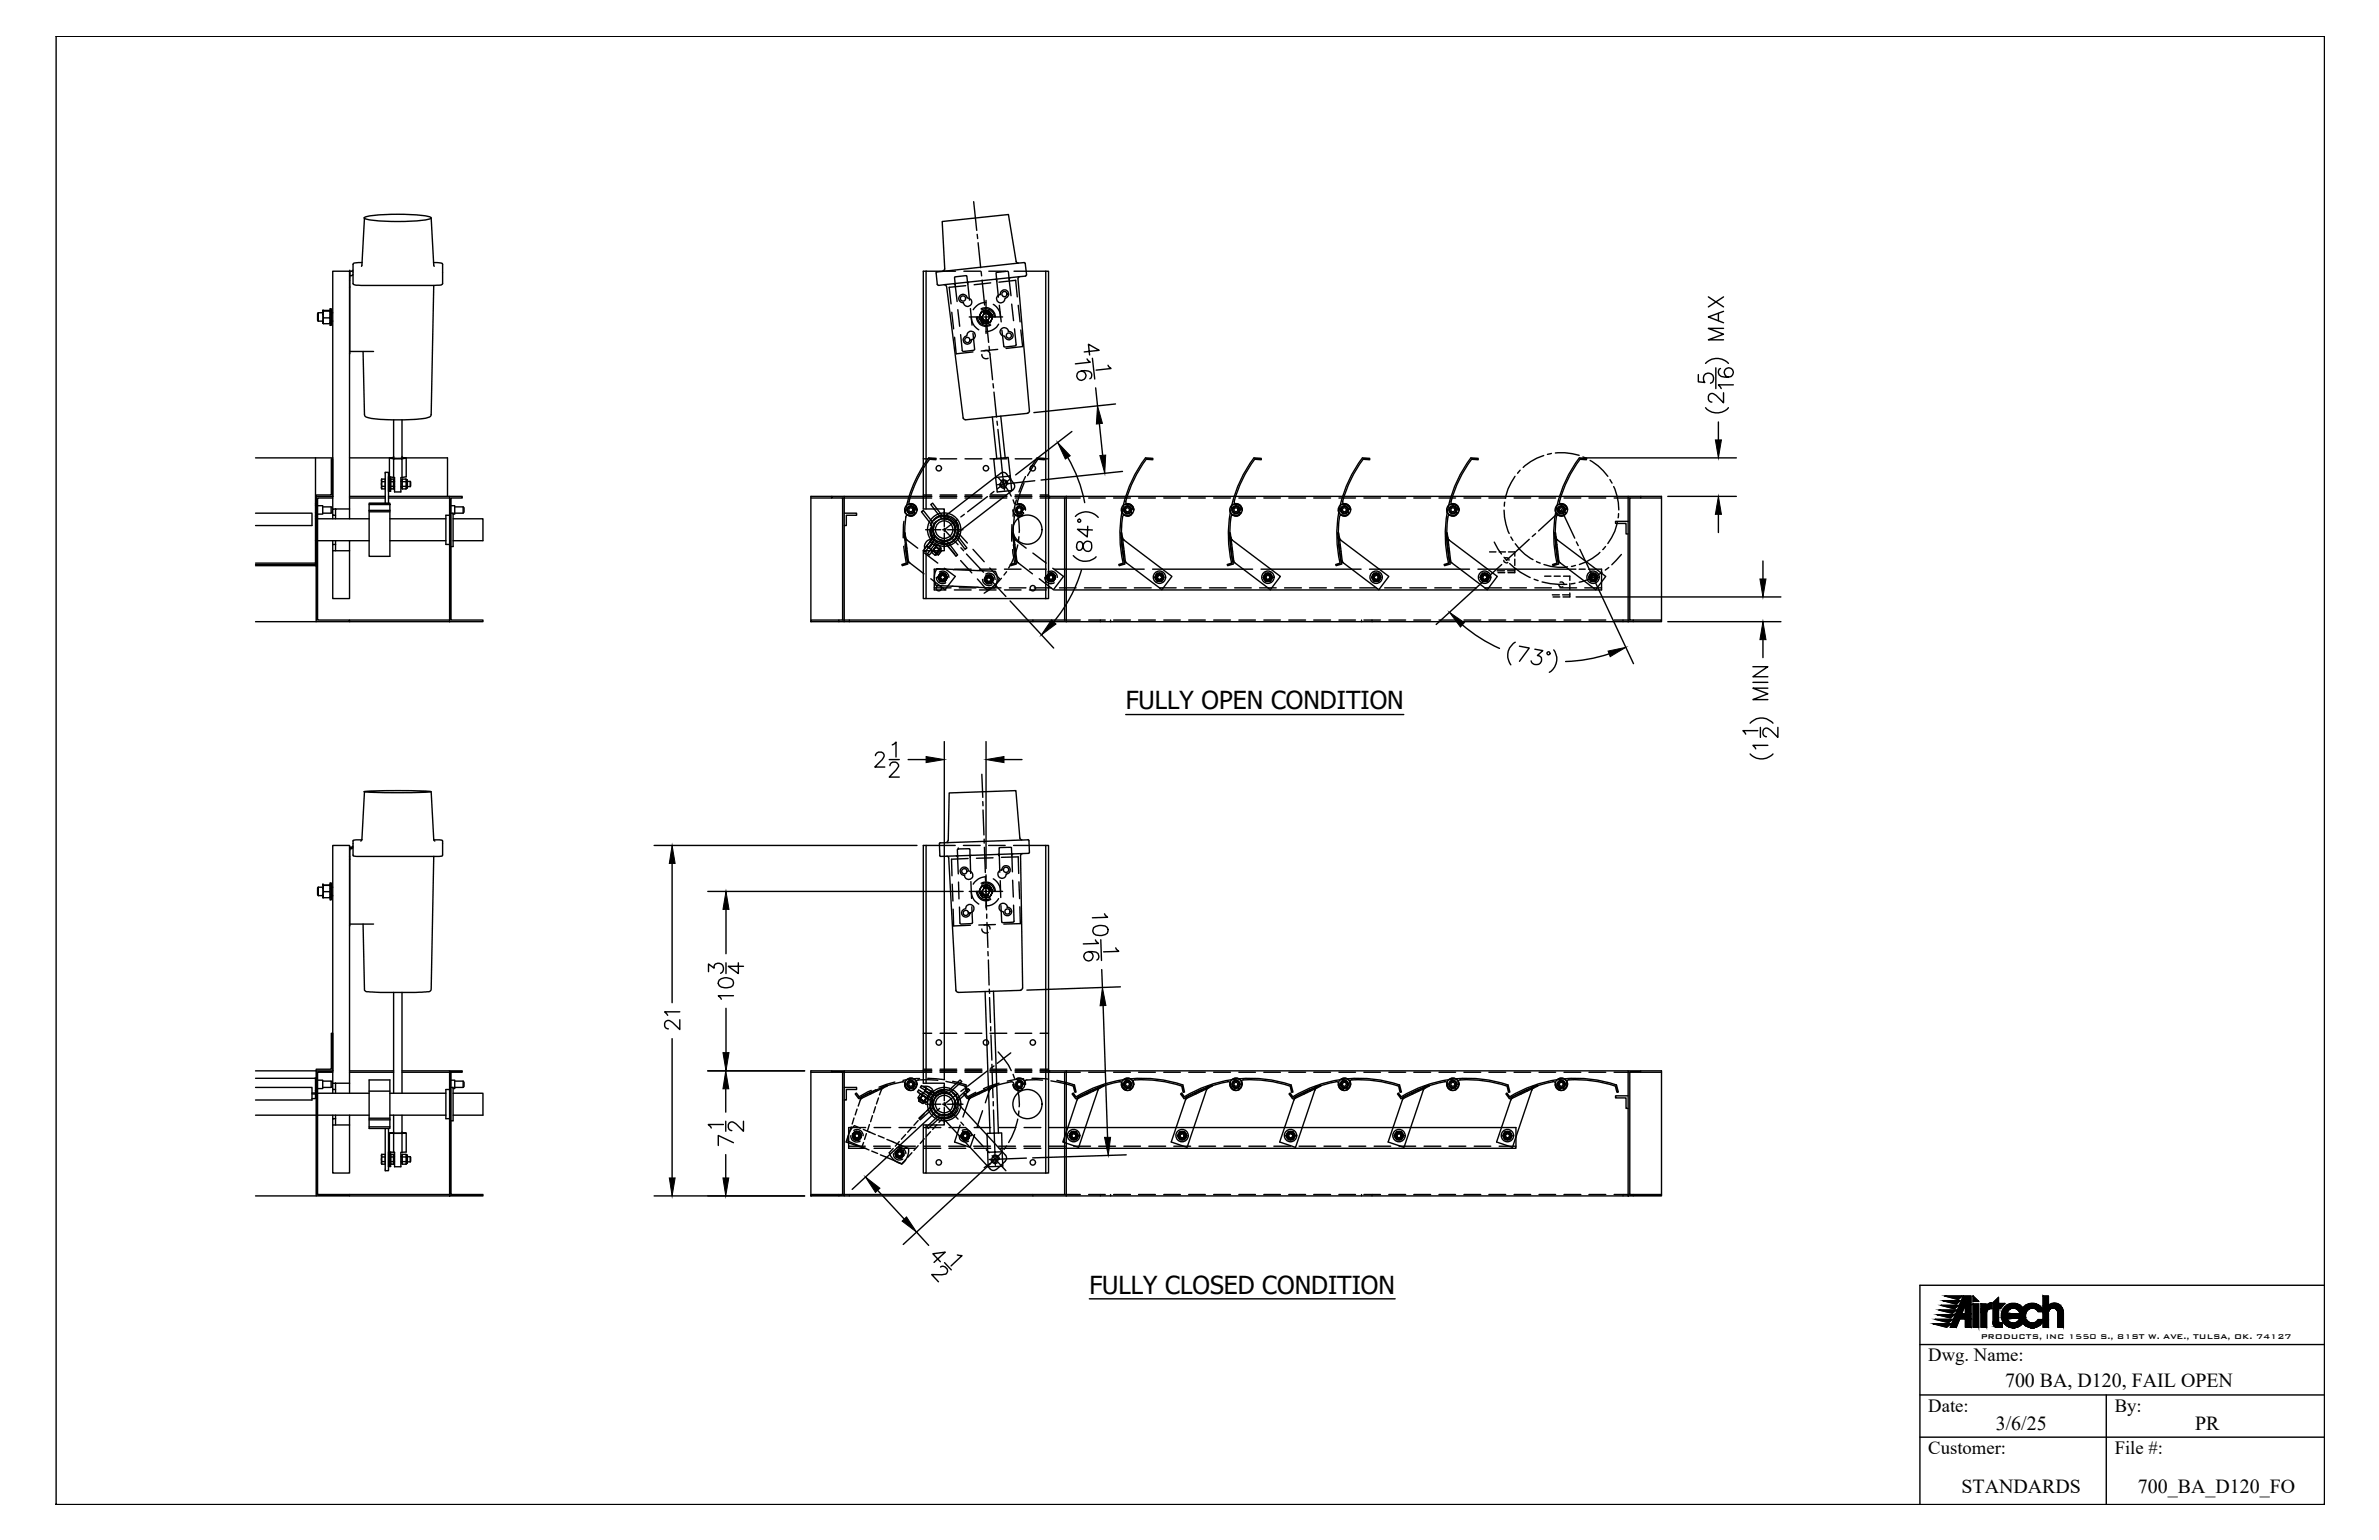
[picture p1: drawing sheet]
<svg xmlns="http://www.w3.org/2000/svg" width="432mm" height="279mm" viewBox="0 0 432 279" stroke-linecap="round" stroke-linejoin="round" font-family="sans-serif">
<defs><g id="words">
<g font-size="4.5">
<text x="204.3" y="128.7">FULLY OPEN CONDITION</text>
<text x="197.7" y="234.7">FULLY CLOSED CONDITION</text>
</g>
<g font-size="3.6">
<text x="363.9" y="251.6">700 BA, D120, FAIL OPEN</text>
<text x="362.2" y="259.4">3/6/25</text>
<text x="398.4" y="259.5">PR</text>
<text x="356" y="270.9">STANDARDS</text>
<text x="388.1" y="270.9">700_BA_D120_FO</text>
</g>
<g font-size="3.4">
<text x="350" y="247">Dwg. Name:</text>
<text x="350" y="256.2">Date:</text>
<text x="383.8" y="256.2">By:</text>
<text x="350" y="263.8">Customer:</text>
<text x="383.8" y="263.8">File #:</text>
</g>
<text font-size="1.7" x="359.5" y="242.9">PRODUCTS, INC 1550 S., 81ST W. AVE., TULSA, OK. 74127</text>
</g></defs>
<!-- layer: TBLOCK -->
<g fill="none" stroke="#000" stroke-width=".25">
<path d="M10.2 6.6h411.7v266.4h-411.7zM10.2 6.6h411.7M348.5 6.6h.1M382.3 6.6h.1M421.9 6.6h.1M421.9 6.6v266.4M351.3 239.4h3.1l-.7 .6zM351.6 238.5h3.1l-.7 .6zM351.9 237.7h3.2l-.7 .6zM352.3 236.8h3.2l-.8 .7zM352.7 236h3.1l-.7 .6zM353 235.1h3.2l-.8 .7z"/>
<path d="M356.3 235.1h1.4v5.7h-1v-1.5h-1l-.6 1.5h-1.1zM356.7 236.7v1.7h-.6zM358.1 236.6h1v4.2h-1zM358.1 235.1l1 1h-1zM360.5 237.1v-.5h-.9v4.2h1v-2.7l.2-.5M361 236.5l-.5 .6M361.3 237.4l-.4 .2M361.3 236.4l-.3 .1M361.3 236.4h.2v1h-.2M362.7 239.7l.3 .3M362.7 239.7v-2.3h.4l.8-.9h-1.2v-1.1l-.9 .9v3.7M364.2 238.4h2.4"/>
<path d="M364.2 238.3a1.22 1.22 0 0 1 1.2-1 1.22 1.22 0 0 1 1.2 1M364.2 239.1a1.21 1.21 0 0 0 1 .9 1.21 1.21 0 0 0 1.3-.6h1.3a1.18 1.18 0 0 0 1.1 .6 1.18 1.18 0 0 0 1-.6M367.1 237.3a2.16 2.16 0 0 1 3.7 .3M367.2 237.3a2.19 2.19 0 0 0-3.2-.2 2.19 2.19 0 0 0 0 3.2 2.19 2.19 0 0 0 3.2-.3M367.7 239.1h-3.4h3.4M369.9 237.9a1.26 1.26 0 0 0-1.6-.4 1.26 1.26 0 0 0-.6 1.6M369.9 238h.9v1.4h-.8M370.8 239.7a2.16 2.16 0 0 1-3.7 .3M371.8 238.2a.87 .87 0 0 1 .8-.9 .87 .87 0 0 1 .9 .9v2.6h1v-2.6M371.8 236.9a1.57 1.57 0 0 1 1.8-.3 1.57 1.57 0 0 1 .9 1.6M371.8 237v-1.9h-1v2.6M371.8 238.2v2.6h-1v-1.1"/>
<path d="M421.9 233.2h-73.4v39.8M348.5 243.9h73.4M348.5 253.1h73.4M350.9 240.2h3.2l-.8 .6zM361.7 240a.74 .74 0 0 0 .7 .8M363 240h.4v.8h-.9M382.3 253.1v19.9M10.2 273h.1M10.2 273h411.7M348.5 260.7h73.4M421.9 273h.1"/>
</g>
<!-- layer: Visible (ANSI) -->
<g fill="none" stroke="#000" stroke-width=".25">
<path d="M66.2 39.6l-.6 8.7M66.2 39.4a34.1 34.1 0 0 1 11.9 0l.2 .1a7.6 7.6 0 0 1-3.8 .6 31.9 31.9 0 0 1-8.3-.4l-.1-.2zM78.3 39.6l.5 8.7M57.8 56.7l-.2 .2v1.2l.2 .2M57.8 56.7v1.6M57.8 56.7h.8M57.8 58.3h.8M58.6 57v1.6M58.6 56.4h.1M58.6 57l.1 1.7-.1-.1M58.6 56.4v.6M58.6 56.4h1.3"/>
<path d="M58.6 58.6h.1M58.7 58.7h1.1M58.7 57.7h1.1M58.7 56.4h1.1M59.9 56h.2v3h-.2zM59.9 56.4l-.1 2.3 .1-.1M59.9 56.4h.1M59.9 58.6h.1M60.1 56.7h.3M60.1 58.3h.3M63.4 52.1v12.1M63.4 50.9h.1"/>
<path d="M63.5 50h.1M63.5 49.2h.1M63.5 49.2v2.9M63.5 50h.4M64 49l-.2 .2h-.3M64 49.8l-.2 .2M65.7 47.6l-1.6 .2v3.6l.2 .3 1.3 .1 14.5-.1 .2-.3v-3.6l-1.6-.2M78.7 51.8l-.4 23.4-.3 .5a25.9 25.9 0 0 1-8 .4l-2.6-.2a1.31 1.31 0 0 1-1.2-.5l-.3-11.6M168.1 49.2v43.1M169.9 49.5l.2 2.1M170.1 49.3l15.8-1.7 .2 .2 .2 2.1M170.1 49.3l-.2 .2"/>
<path d="M170.1 51.6l.2 .1M171.2 49.2h-3.6v43.1h1.9M171.4 51.7l.3 .1 .1 .2M171.4 48.8l-.3 .4M171.8 52l3 23.9M184.8 50.6l2 24v.1l-.3 .2M184.8 47.7l-.4-.3-1.4-8.5-12 1.3 .5 8.6M185.1 50.2l-.3 .2v.2M186.2 50.1l-15.9 1.7M186.3 49.2h3.5v59.4M186.3 49.8l-.2 .3M189.8 49.2h.5v59.4h-.5"/>
<path d="M63.5 63.8h4.3M71.4 76.2v6.9M73 76.2v6.9M174.8 75.8l.1 .2 .3 .1M180.1 75.7l.8 7.5M181.6 75.5l.8 7.5M186.5 75l-11.3 1.2M46.4 93.1h10.2v2.2h-10.2M46.4 83.1h14M57.3 83.1v19.5M57.3 91.4h.1M57.3 93.7h.1"/>
<path d="M57.3 94.1h.1M57.3 98.1h.1M57.4 90.1v-.3h2.7v-6.6h.3v6.9M57.4 90.1h3v.3h-2.8v22.1h5.8v.3h-6zM57.6 91.8h1v1.5h-1M57.6 94.1h9.4M57.6 98.1h9.4M58.6 92h1.5l.2 .1v.8l-.2 .2h-1.5M60.1 92v1.1M60.4 99.9v8.7h3v-8.7M60.4 90.1v-40.9h3v43.1M60.4 90.4v1.9"/>
<path d="M60.4 93.5v.6M60.4 98.1v.7M60.4 99.9h3M60.9 98.8h-.5v1.1M60.9 92.3v1.2h-.5v-1.2h3M60.9 93.5v.6M60.9 98.1v1.8M63.4 92.3v1.8M63.4 98.1v1.8M63.4 90.1h6.5M63.4 90.4h6.5M63.4 83.1h7.5"/>
<path d="M67 92.6v8.3h3.8v-8.3M67 91.3h3.8v.2h-3.8zM67 91.5v1.1M67 92.9h3.8M67 92.6h3.8M69.2 87.1v.7zM69.3 86.9l-.1 .2zM69.3 88.7l-.1-.9 .1 .9h.6M69.3 88.2h.6M69.3 87.4h.6M69.3 86.9h.6M69.9 91.3v-5.6h.6v5.6"/>
<path d="M70.5 86.5h.2v2.6h-.2M70.5 90.1h11.1M70.5 90.4h11.1M70.7 86.5v2.6h.2v-2.6M70.7 83.1v3.4M70.8 94.1h10.1M70.8 98.1h10.1M70.8 91.5v1.1M70.9 88.6v.1M70.9 86.9v1.8M70.9 88.2l.7 .1M70.9 87.4h.5"/>
<path d="M70.9 86.9h.5M70.9 88.7h.5M70.9 86.9v.2M71.4 86.9v1.8M71.4 83.1h1.5M71.4 83h.1M71.4 86.6v-3.4h1.6v3.4M71.4 83l-.7 .1 .7 .1M71.4 87.3h.2M72.8 87.3h.2M73 83h.1M73 83l.7 .1-.7 .1"/>
<path d="M73 86.9v1.8M73 87.4h.7M73 86.9h.7M73 88.7h.7M73.5 83.1h7.7v7M73.7 86.9v1.8M73.7 88.2l-.9 .1M73.7 86.9l.1 .2M73.7 83.1v3.4l-.9 .1v2.7h-1.2v-2.7l-.9-.1M73.8 88.6l-.1 .1M73.8 87l.1 .1v1.4l-.1 .1M73.9 87.1v1.5"/>
<path d="M73.9 88.3h.6M73.9 87.3h.6M74.5 87.3v1M81.6 90.1h2.3v.3h-2v22.1h5.8v.3h-6.1zM81.6 93.5h-.7v5.3h.7M81.9 91.8h.6v1.5h-.3M81.9 93.1h.3v6.1h-.3M82.2 94.1h5.5v4h-5.5M82.5 92h1.6l.1 .1v.8l-.1 .2h-1.6M84.1 92v1.1M150.9 90.1h2.3v22.7h-6v-.3h5.7v-22.1h-2zM150.9 90.1h-3.7v22.4"/>
<path d="M153.2 90.1h14.4M153.2 90.4h14.4M167.6 85a22.9 22.9 0 0 0-2.3 5.1M167.6 84.5a23.1 23.1 0 0 0-2.6 5.6M168.9 94.3l-1.3-1.7-.4 .3 1.5 1.8M169.4 95.4v.1M170.1 92.3h1.3v.8M170.7 93.2l-1.4-1.9-.4 .2 1.4 1.8M171.1 94.1h.1M171.4 99.2v.7h-3.8v8.7h.5v-8.7M171.5 98.1h.1M172.5 98.9l1.3 1.8-.3 .2-1.4-1.8"/>
<path d="M173.3 96.8v.1M174.1 97.6l1.4 1.8-.3 .3-1.4-1.8M180.7 86.5l-8.6 6.7M181.7 83.1l-1.3 .1 .3 3.4 2.7-.2-.4-3.4-1.3 .1 .3 3.4M183.4 86.4l.2 2.6-2.6 .3-.3-2.7M183.4 86.9l.6 .9a.74 .74 0 0 1-.1 1M183.9 88.8l-9.5 7.4M190.3 90.4h2.9v22.1h-40M190.3 90.1h14M190.5 90.1v.3M193.5 90.1v22.7M203.5 96.7h.1l.1 .9"/>
<path d="M203.6 97.6l.4 .4M203.6 97.6h.1l.3 .4M203.6 97.7l.5 4.2 6.8 5.1 1.8-2.4-8.7-6.6M203.6 93a23 23 0 0 0 .3 9.2l-.8 .2v.2l1.1-.3a22.9 22.9 0 0 1-.5-8.5M204 93.4l-.3 .4M204.3 91a22.7 22.7 0 0 1 3.8-7.7l1.1 .1v-.2l-1.3-.1a23.1 23.1 0 0 0-4 8.6M204.3 90.9l.2 .5M204.6 90.1h19.4M223.2 96.7h.1l.1 .9M223.3 97.6l.3 .4M223.3 97.6h.1l.2 .4M223.3 97.7l.5 4.2 6.8 5.1 1.8-2.4-8.8-6.6"/>
<path d="M223.3 93a23.1 23.1 0 0 0 .2 9.1M223.4 93.8a22.9 22.9 0 0 0 .4 8.5l-1 .3-.1-.2 .8-.2M223.7 93.4l-.3 .4M224 91a22.7 22.7 0 0 1 3.7-7.7l1.2 .1v-.2l-1.3-.1a23.1 23.1 0 0 0-4 8.6M224 90.9l.1 .5M224.3 90.1h19.4M242.9 97.6l.4 .4M242.9 97.6h.2l.2 .4M242.9 97.7l.5 4.2 6.9 5.1 1.8-2.4-8.8-6.6M242.9 96.7h.1l.1 .9M243 93a23 23 0 0 0 .2 9.2l-.8 .2 .1 .2 1-.3a22.9 22.9 0 0 1-.4-8.5M243.4 93.4l-.3 .4"/>
<path d="M243.7 91a22.7 22.7 0 0 1 3.7-7.7l1.2 .1v-.2l-1.3-.1a23.1 23.1 0 0 0-4.1 8.6M243.7 90.9l.1 .5M244 90.1h19.4M262.6 97.6l.4 .4M262.6 97.6h.2l.2 .4M262.6 97.7l.5 4.2 6.8 5.1 1.9-2.4-8.8-6.6M262.6 96.7h.1l.1 .9M262.7 93a23 23 0 0 0 .2 9.2l-.8 .2 .1 .2 1-.3a22.9 22.9 0 0 1-.4-8.5M263.1 93.4l-.3 .4M263.4 90.9l.1 .5M263.6 90.1h19.5M267.1 83.3a22.9 22.9 0 0 0-3.7 7.7"/>
<path d="M267.1 83.3l1.2 .1v-.2l-1.3-.1a23.1 23.1 0 0 0-4.1 8.6M282.3 97.6l.4 .4M282.3 97.6h.1l.3 .4M282.3 97.7l.5 4.2 6.8 5.1 1.9-2.4-8.8-6.6M282.3 96.7l.1 .9M282.4 93a23 23 0 0 0 .2 9.2l-.8 .2 .1 .2 1-.3M282.5 93.8a22.9 22.9 0 0 0 .4 8.5M282.8 93.4l-.3 .4M283 90.9l.2 .5M283.3 90.1h12.2M286.7 83.1a23.1 23.1 0 0 0-4.1 8.6M286.7 83.1l1.3 .1-.1 .2-1.1-.1a22.6 22.6 0 0 0-3.7 7.7"/>
<path d="M295.5 90.1h2.3v.3h-2v22.1h5.8v.3h-6.1zM295.5 94.6h-2.3v.4h1.9v1.9h.4M297.8 90.1h3.8v22.4M46.4 112.8h11M46.4 102.2h11M46.4 102.4h11M46.4 102.6h11M63.4 112.8h18.2M63.4 112.5h18.2M153.2 112.8h40.3M168.1 108.6h21.7M187.5 112.5v.3"/>
<path d="M193.5 112.8h102M193.5 103.3h12.4M210 104h.9l.4 .7-.4 .8h-.9l-.4-.8zM211 103.3h14.6M229.7 104h.9l.4 .7-.4 .8h-.9l-.4-.8zM230.7 103.3h14.6M249.4 104h.9l.4 .7-.4 .8h-.9l-.5-.8zM250.3 103.3h14.7M269.1 104h.8l.5 .7-.5 .8h-.8l-.5-.8zM270 103.3h14.7M288.7 104h.9l.5 .7-.5 .8h-.9l-.4-.8zM289.7 103.3h1v.7"/>
<path d="M290.7 105.6v1.4h-97.2M63.4 155.9v12.1M63.4 155.5h.1M63.5 154h.1M63.5 153.7h.1M63.5 153.7v2.2M63.5 153.7h.4M63.5 154h.4M64 153.5l-.2 .2M64 153.7l-.2 .2M65.7 152.4l-1.6 .1v2.8h.1h16l.1-.2v-2.6l-1.6-.1M66.1 143.6a97 97 0 0 1 12.2 0 97 97 0 0 1-12.2 0z"/>
<path d="M66.2 143.7l-.5 8.6-.2 .3M78.3 143.7l.4 8.7 .2 .2M78.7 155.4l-.4 24.1-.3 .4a95 95 0 0 1-11.6 0l-.2-.3-.3-11.9M168.1 153.4v43.1M170.5 153.4h-2.9v43.1h3.8v.8M170.5 153.1v2.1l.3 .2 15.9-.6 .1-.2M170.7 152.9l-.2 .2M171.8 155.3l.2 .1 .2 .3M172.1 152.5l-.4 .3M172.2 155.7l1.3 24M185.5 152.4l-.4-.3-.7-8.7-12.1 .5-.2 8.6M185.6 154.9l-.3 .2-.1 .1 .4 24.1"/>
<path d="M186.6 152.3l.2 .2M186.6 152.4l-15.9 .5M186.8 152.5v2.1M186.8 153.4h3v59.4M189.8 153.4h.5v59.4h-.5M57.8 161l-.2 .1v1.2l.2 .2M57.8 161v1.5M57.8 161h.8M57.8 162.5h.8M58.6 161.2v1.7M58.6 160.6h.1M58.6 160.6v.6"/>
<path d="M58.6 160.6h1.3M58.6 162.9h.1M58.7 162.9h1.1M58.7 161.8h1.1M58.7 160.6h1.1M59.9 160.2h.2v3.1h-.2zM59.9 160.6v2.3M59.9 160.6h.1M59.9 162.9h.1M60.1 161h.3M60.1 162.5h.3M63.5 167.7h4.3"/>
<path d="M173.5 179.7l.2 .3h.2M178.8 179.9l.9 25.7M180.3 179.8l.9 25.8M185.3 179.7l-11.4 .4M185.6 179.3l-.1 .1-.3 .2M46.4 194.3h11v-.3h2.7v-6.5h.3v6.8M46.4 197.3h10.2v2.3h-10.2M46.4 195.6h10.9M56.6 198.3h.8M56.6 198.5h.7M57.3 198.3h.1M57.3 197.9h.1"/>
<path d="M57.3 197.8h.1M57.4 195.6h-.2M57.4 195.6h-.1v3.7h-.7M57.4 194.3h3v.2h-2.8v22.2h5.8v.3h-6zM57.6 196h1v1.5h-1M57.6 198.3h9.4M58.6 196.1h1.5l.2 .3v.7l-.2 .2h-1.5M60.1 196.1v1.2M60.4 194.3v-40.9h3v43.1M60.4 194.5v2M60.4 197.7v.6M60.9 196.5v1.2h-.5v-1.2h3"/>
<path d="M60.9 197.7v.6M63.4 194.3h8M63.4 194.5h8M63.4 196.5v1.8M67 195.9h3.8v7.3h-3.8zM67 198h3.8M70.8 198.3h10.1M71.4 180.1v18.2M73 194.3h8.6M73 194.5h8.6M73 180.1v18.2M81.6 194.3h2.3v.2h-2v22.2h5.8v.3h-6.1z"/>
<path d="M81.6 197.7h-.7v5.3h.7M81.9 196h.6v1.5h-.3M81.9 197.3h.3v6h-.3M82.2 198.3h5.5v4h-5.5M82.5 196.1h1.6l.1 .3v.7l-.1 .2h-1.6M84.1 196.1v1.2M150.9 194.3h2.3v22.7h-6v-.3h5.7v-22.2h-2zM150.9 194.3h-3.7v22.4M153.2 194.3h14.4M153.2 194.5h14.4M171.9 198.3h-.1M172.5 197.5l1.8-1.6 .3 .3-1.7 1.5"/>
<path d="M173.4 199.9v.1M174.1 199l1.6-1.5 .3 .3-1.7 1.6M179.1 188.7a.49 .49 0 0 0-.6 .5 .49 .49 0 0 0 .7 .4M190.3 194.5h2.9v22.2h-40M190.3 194.3h105.2M190.5 194.3v.2M193.5 196.4l1.5 .4M193.5 196.7l1.3 .3 .3 1.2 .2-.1-.3-1.3M193.5 194.3v22.7M195.3 199l-.5-.7-.2 .2 .6 .8M199.3 197.8l-3.5 10.4-2.3-.8M199.5 197.3l-3.8 1.7-2.2 6.4"/>
<path d="M199.5 197.2l.1 .2-.3 .4zM200.4 196.9l-.8 .5M203.1 196.2l.4 .2M203.2 196.3a22.9 22.9 0 0 0-8 3M203.9 195.9a23.1 23.1 0 0 0-8.6 3.1M205.2 195.7a23.1 23.1 0 0 1 9.5 1.1M206 195.9l-.4 .2M206.1 195.9a23.2 23.2 0 0 1 8.4 1.1l.2 1.2 .3-.1-.3-1.3M219.1 197.2l.2 .2-.3 .4zM219.1 197.3l-3.8 1.8-2.7 8.1 2.9 1 3.5-10.4M220.1 196.9l-.8 .5M223.2 196.4l-.1-.1a20.5 20.5 0 0 0-8.2 3l-.6-.8 .2-.2 .5 .7"/>
<path d="M223.6 195.9a23.1 23.1 0 0 0-8.7 3.1M224.9 195.7a23.1 23.1 0 0 1 9.4 1.1l.4 1.3-.3 .1-.2-1.2M225.7 195.9a22.9 22.9 0 0 1 8.4 1.1M225.7 195.9l-.4 .2M234.6 199l-.4-.7-.2 .2 .6 .8M238.8 197.2l-.1 .6M238.8 197.3l-3.8 1.8-2.7 8.1 2.8 1 3.6-10.4M238.9 197.2l.1 .2-.3 .4M239.7 196.9l.1 .1-.8 .4M242.9 196.4l-.1-.1a20.5 20.5 0 0 0-8.2 3M243.3 195.9a23.1 23.1 0 0 0-8.7 3.1M244.5 195.7a23.1 23.1 0 0 1 9.5 1.1l.4 1.3-.3 .1-.2-1.2"/>
<path d="M245.4 195.9a22.9 22.9 0 0 1 8.4 1.1M245.4 195.9l-.4 .2M254.3 199l-.5-.7-.2 .2 .7 .8M258.5 197.3l-3.8 1.8-2.7 8.1 2.8 1 3.5-10.4M258.5 197.2l-.2 .6M258.6 197.2v.2l-.3 .4M259.4 196.9v.1l-.8 .4M262.6 196.4l-.1-.1a20.5 20.5 0 0 0-8.2 3M263 195.9a23.1 23.1 0 0 0-8.7 3.1M264.2 195.7a23.1 23.1 0 0 1 9.5 1.1l.4 1.3-.3 .1-.3-1.2M265.1 195.9a22.9 22.9 0 0 1 8.4 1.1M265.1 195.9l-.4 .2"/>
<path d="M274 199l-.5-.7-.2 .2 .7 .8M278.2 197.3l-3.9 1.8-2.7 8.1 2.9 1 3.5-10.4M278.2 197.2l-.2 .6M278.2 197.2l.1 .2-.3 .4M279.1 196.9v.1l-.8 .4M282.3 196.4l-.1-.1a20.5 20.5 0 0 0-8.3 3M282.6 195.9a23.1 23.1 0 0 0-8.6 3.1M283.9 195.7a23.1 23.1 0 0 1 9.5 1.1M284.8 195.9a23.2 23.2 0 0 1 8.4 1.1l.3 1.2 .2-.1-.3-1.3M284.8 195.9l-.4 .2M295.5 194.3h2.3v.2h-2v22.2h5.8v.3h-6.1zM295.5 198.8h-2.3v.4h1.9v1.9h.4"/>
<path d="M297.8 194.3h3.8v22.4M46.4 217h11M46.4 202.3h11M57.6 202.3h9.4M60.4 204.1v8.7h3v-8.7M60.4 204.1h3M60.4 202.3v.7M60.9 203h-.5v1.1M60.9 202.3v1.8M63.4 217h18.2M63.4 202.3v1.8M63.4 216.7h18.2"/>
<path d="M67 202.9h3.8M67 203.2v1.2M69.2 209.7v.6zM69.3 209.4l-.1 .3zM69.3 211.2l-.1-.9 .1 .9h.6M69.3 210.7h.6M69.3 209.9h.6M69.3 209.4h.6M69.9 204.7v7.7h.6v-7.7M70.5 209h.2v2.6h-.2M70.7 209v2.6h.2v-2.6M70.7 205.6v3.4"/>
<path d="M70.8 203.2v1.2h-3.8v.3h3.8v-.3M70.8 202.3h10.1M70.9 211.1v.1M70.9 209.4v1.8M70.9 210.7h.5M70.9 209.9h.5M70.9 209.4h.5M70.9 211.2h.5M70.9 209.4v.2M71.4 209.4v1.8M71.4 205.6h1.5M71.4 205.5h.1"/>
<path d="M71.4 209.1v-3.5h1.6v3.5M71.4 205.5l-.7 .1h.7M71.4 202.3v3.3M71.4 209.9h.2M71.4 210.8h.2M72.8 209.9h.2M72.8 210.8h.2M73 205.5h.1M73 205.5l.7 .1h-.7M73 202.3v3.3M73 209.4v1.8M73 210.7h.7"/>
<path d="M73 209.9h.7M73 209.4h.7M73 211.2h.7M73.7 209.4v1.8M73.7 209.4l.1 .2M73.7 205.6v3.4l-.9 .1v2.6h-1.2v-2.6l-.9-.1M73.8 211.1l-.1 .1M73.8 209.5l.1 .1v1.4l-.1 .1M73.9 209.6v1.5M73.9 209.9h.6M73.9 210.8h.6M74.5 209.9v.9"/>
<path d="M153.2 217h40.3M168.1 204.1v8.7h-.5v-8.7h1M168.1 212.8h21.7M168.5 201.3l-1.7 1.6 .2 .3 1.7-1.5M169.4 200.6v.1M169.8 202.9l-1.6 1.5 .3 .3 1.7-1.6M170.9 202.2l-.1 .1M171.4 203.3v.8h-2.3M171.6 203.3l8.2 8.8a.74 .74 0 0 0 1 .1l.7-.6M174.4 200.8l4.7 5.1M180.5 205.6h-1.4l.2 3.5 2.6-.1-.1-3.5-1.3 .1 .1 3.4M181.9 209l.1 2.6-2.6 .1-.1-2.6"/>
<path d="M181.9 208.9l.6 .7M182.5 210.7l-.5 .4M182.5 209.6a.74 .74 0 0 1 0 1M187.5 216.7v.3M193.5 217h102M193.5 204.6h.3M194.5 205.3h.9l.4 .8-.4 .7h-.9l-.5-.7zM197 204.6h16.5M214.2 205.3h.8l.5 .8-.5 .7h-.8l-.5-.7zM216.7 204.6h16.5M233.8 205.3h.9l.4 .8-.4 .7h-.9l-.4-.7zM236.4 204.6h16.4"/>
<path d="M253.5 205.3h.9l.4 .8-.4 .7h-.9l-.2-.4-.2-.3zM256.1 204.6h16.4M273.2 205.3h.9l.4 .8-.4 .7h-.9l-.5-.7zM275.2 206.3v2h-81.7"/>
<circle cx="165.3" cy="92.5" r="1.12"/>
<circle cx="165.3" cy="92.5" r=".57"/>
<circle cx="165.3" cy="92.5" r=".74"/>
<circle cx="165.3" cy="92.5" r=".36"/>
<circle cx="170.4" cy="85" r=".49"/>
<circle cx="171.4" cy="96.1" r="3"/>
<circle cx="171.4" cy="96.1" r="2.01"/>
<circle cx="171.4" cy="96.1" r="1.59"/>
<circle cx="179" cy="85" r=".49"/>
<circle cx="182.2" cy="87.8" r=".57"/>
<circle cx="186.5" cy="96.1" r="2.65"/>
<circle cx="187.5" cy="85" r=".49"/>
<circle cx="204.6" cy="92.5" r="1.12"/>
<circle cx="204.6" cy="92.5" r=".57"/>
<circle cx="204.6" cy="92.5" r=".74"/>
<circle cx="204.6" cy="92.5" r=".36"/>
<circle cx="224.3" cy="92.5" r="1.12"/>
<circle cx="224.3" cy="92.5" r=".57"/>
<circle cx="224.3" cy="92.5" r=".74"/>
<circle cx="224.3" cy="92.5" r=".36"/>
<circle cx="244" cy="92.5" r="1.12"/>
<circle cx="244" cy="92.5" r=".57"/>
<circle cx="244" cy="92.5" r=".74"/>
<circle cx="244" cy="92.5" r=".36"/>
<circle cx="263.7" cy="92.5" r="1.12"/>
<circle cx="263.7" cy="92.5" r=".57"/>
<circle cx="263.7" cy="92.5" r=".74"/>
<circle cx="263.7" cy="92.5" r=".36"/>
<circle cx="283.4" cy="92.5" r="1.12"/>
<circle cx="283.4" cy="92.5" r=".57"/>
<circle cx="283.4" cy="92.5" r=".74"/>
<circle cx="283.4" cy="92.5" r=".36"/>
<circle cx="170.4" cy="106.7" r=".49"/>
<circle cx="187.5" cy="106.7" r=".49"/>
<circle cx="210.4" cy="104.7" r="1.12"/>
<circle cx="210.4" cy="104.7" r=".74"/>
<circle cx="230.1" cy="104.7" r="1.12"/>
<circle cx="230.1" cy="104.7" r=".74"/>
<circle cx="249.8" cy="104.7" r="1.12"/>
<circle cx="249.8" cy="104.7" r=".74"/>
<circle cx="269.5" cy="104.7" r="1.12"/>
<circle cx="269.5" cy="104.7" r=".74"/>
<circle cx="289.1" cy="104.7" r="1.12"/>
<circle cx="289.1" cy="104.7" r=".74"/>
<circle cx="165.3" cy="196.7" r="1.12"/>
<circle cx="165.3" cy="196.7" r=".57"/>
<circle cx="165.3" cy="196.7" r=".74"/>
<circle cx="165.3" cy="196.7" r=".36"/>
<circle cx="170.4" cy="189.1" r=".49"/>
<circle cx="187.5" cy="189.1" r=".49"/>
<circle cx="204.6" cy="196.7" r="1.12"/>
<circle cx="204.6" cy="196.7" r=".57"/>
<circle cx="204.6" cy="196.7" r=".74"/>
<circle cx="204.6" cy="196.7" r=".36"/>
<circle cx="224.3" cy="196.7" r="1.12"/>
<circle cx="224.3" cy="196.7" r=".57"/>
<circle cx="224.3" cy="196.7" r=".74"/>
<circle cx="224.3" cy="196.7" r=".36"/>
<circle cx="244" cy="196.7" r="1.12"/>
<circle cx="244" cy="196.7" r=".57"/>
<circle cx="244" cy="196.7" r=".74"/>
<circle cx="244" cy="196.7" r=".36"/>
<circle cx="263.7" cy="196.7" r="1.12"/>
<circle cx="263.7" cy="196.7" r=".57"/>
<circle cx="263.7" cy="196.7" r=".74"/>
<circle cx="263.7" cy="196.7" r=".36"/>
<circle cx="283.4" cy="196.7" r="1.12"/>
<circle cx="283.4" cy="196.7" r=".57"/>
<circle cx="283.4" cy="196.7" r=".74"/>
<circle cx="283.4" cy="196.7" r=".36"/>
<circle cx="170.4" cy="210.9" r=".49"/>
<circle cx="171.4" cy="200.3" r="3"/>
<circle cx="171.4" cy="200.3" r="2.01"/>
<circle cx="171.4" cy="200.3" r="1.59"/>
<circle cx="180.6" cy="210.3" r=".57"/>
<circle cx="186.5" cy="200.3" r="2.65"/>
<circle cx="187.5" cy="210.9" r=".49"/>
<circle cx="194.9" cy="206" r="1.12"/>
<circle cx="194.9" cy="206" r=".74"/>
<circle cx="214.6" cy="206" r="1.12"/>
<circle cx="214.6" cy="206" r=".74"/>
<circle cx="234.2" cy="206" r="1.12"/>
<circle cx="234.2" cy="206" r=".74"/>
<circle cx="253.9" cy="206" r="1.12"/>
<circle cx="253.9" cy="206" r=".74"/>
<circle cx="273.6" cy="206" r="1.12"/>
<circle cx="273.6" cy="206" r=".74"/>
</g>
<!-- layer: Hidden (ANSI) -->
<g fill="none" stroke="#000" stroke-width=".25">
<path d="M171.2 49.2h2.2M172.7 56.7l.4 3M173.4 51.7l.3 3M173.8 56.2l.4 3M174.2 53.7a.77 .77 0 0 1 .8-.3 .77 .77 0 0 1 .5 .7 .76 .76 0 0 1 .9 .6 .76 .76 0 0 1-.7 .9 .76 .76 0 0 1-.8-.7 .76 .76 0 0 1-.8-.4 .76 .76 0 0 1 .1-.8zM174.9 49.2h3.1M175.3 51.8l-3 .3 .3 3M175.6 51.4l-.1-1.3-.2-.1-2 .2v.2l.1 1.3-.2-.2M175.8 51.2l-.2 .2 .4 3.1M176.1 56l.3 3M176.3 57.5a2.67 2.67 0 0 0 1.4 2.3M177.2 57.5a1.71 1.71 0 0 0 2.6 1.5"/>
<path d="M177.4 57.5a1.52 1.52 0 0 0 2.3 1.3M177.9 57l-.1 .6 .2 .6-.3-.5zM178 58.2l.5 .4h.6l-.7 .1zM178 57.5a.91 .91 0 0 0 1.4 .8M178.1 56.1a1.72 1.72 0 0 1 2.6 1.4M178.1 57.5a.87 .87 0 0 0 1.3 .8M178.2 56.4h.6l-.3 .1-.6 .5zM178.2 57.5a.76 .76 0 0 0 1.2 .7 .78 .78 0 0 1-1.2-.7 .78 .78 0 0 0 1.2 .7M178.2 56.2a1.52 1.52 0 0 1 2.3 1.3M178.5 56.7a.91 .91 0 0 1 1.4 .8M178.5 56.8a.87 .87 0 0 1 1.3 .7M178.5 56.8a.78 .78 0 0 1 1.2 .7 .8 .8 0 0 0-1.2-.7z"/>
<path d="M178.6 56.9a.72 .72 0 0 1 1.1 .6M178.8 56.4l.7-.1 .4 .6-.7-.5zM178.9 54.9a2.59 2.59 0 0 0-2.3 1.3M179.1 58.6l.5-.2 .4-.4-.3 .6zM179.5 49.2h3M179.8 51.3l-3 .4M179.9 56.9l.3 .5-.2 .6 .1-.6zM180.3 55.2a2.64 2.64 0 0 1 1.3 2.3M180.9 50.9l.3 3M181.3 58.8a2.69 2.69 0 0 1-2.3 1.4M181.3 51.2l3-.3 .3 3M181.4 55.4l.3 3"/>
<path d="M181.7 59.7a.77 .77 0 0 1 .8-.2 .77 .77 0 0 1 .5 .6 .76 .76 0 0 1 .9 .7 .76 .76 0 0 1-.7 .8 .76 .76 0 0 1-.8-.6 .79 .79 0 0 1-.7-1.3zM181.7 52.9a.76 .76 0 0 1 1.3 .1 .76 .76 0 0 1-.6 1.1 .77 .77 0 0 1-.7 .9 .77 .77 0 0 1-.8-.7 .77 .77 0 0 1 .7-.9zM183.2 50.6l-.2-1.3-.2-.1-1.9 .2-.1 .2 .1 1.3-.2-.2M183.3 50.4l-.1 .1v.3l.3 2.9M183.6 55.2l.4 3M184.1 49.2h2.2M184.1 59.7l.3 3-2 .3-.2-.2-.4-2.9M184.8 55.4l.4 3M185.3 59.9l.3 3-3 .3M173.3 61.2l.3 3 3-.3M175.7 60.4a.76 .76 0 0 1 1.2 .1 .76 .76 0 0 1-.6 1.1 .77 .77 0 0 1-.6 .9 .77 .77 0 0 1-.9-.7 .77 .77 0 0 1 .7-.9zM176.6 60.5l.3 3-2 .3-.2-.2-.3-2.9"/>
<path d="M178.2 64.3a.76 .76 0 0 0 1.2 .7M178.6 63.7a.72 .72 0 0 1 1.1 .6M181.1 63.4l-3 .3M147.2 90.4h3.7M152.9 90.4h.3M153.2 93.1h2.3v.4h-1.9v1.8h-.4M164.1 94.6l-.2 3M164.2 97.4h.2M164.2 97.6h.2l.2 .4zM164.2 92.5a1.1 1.1 0 0 0 1.7 1M164.2 97.9h.2M164.3 98.9l.5 3.4-1 .3-.1-.2 .8-.2-.5-3.1"/>
<path d="M164.4 97.6l-.1-.9h-.2l.6 5.1M164.4 97.6l.5 4.1M164.4 99.5h.2M164.5 98.8l-.2 .1M164.6 98l2 1.5M164.7 91.6a1.09 1.09 0 0 1 1.7 .9M165 90.1l-.7 3M165.3 90.1l-.3 .9v.4l.3 .1a.8 .8 0 0 1 .9 .8h-.4M165.8 92.9h.1M165.8 92.9l.3 .2a1.16 1.16 0 0 1-1.4 .3l-.2 .3a10 10 0 0 0-.3 3.6M165.8 92.3h.1M167.6 84.5l1-1.4 1.3 .1v.2l-1.2-.1-1.1 1.7"/>
<path d="M167.6 90.1h1.5M167.6 90.4h1.5M167.6 89.8h1.5M167.6 83.2h1.5M167.8 99.5h.1M168.2 99.1l.3 .2M168.3 99.1h.1M168.3 99.1l-.2 .1M168.6 99.4h.1M168.6 99.4l1.7 1.3M168.7 94.7l.4 .6a3.3 3.3 0 0 0 .6 2.6l.8 .4 1 .2 .6 .6M168.8 96.2a2.39 2.39 0 0 0 1.3 2.2"/>
<path d="M168.8 98.3l.3 .2M168.9 96.9a2.75 2.75 0 0 0 2.5 1.9M168.9 98.2h.1M168.9 98.2l.3 .4-.3 .4-.3 .4-.3-.3M168.9 95.8a2.62 2.62 0 0 0 .3 1.7l-.1 .4M168.9 94.3l.4 .5 .2 .6M169.1 97.8a1.38 1.38 0 0 0-1.3 1.7M169.1 97.8v.1M169.1 97.8l-1.3 1.7M169.2 98.6v.1M169.2 98.7h.1M169.2 98.7l-.6 .7"/>
<path d="M169.2 98.7l1.7 1.2M169.4 100l.5 .3M169.5 95.5a1.97 1.97 0 0 0 2 2.6M169.5 92.3h.6M169.6 98.9l.3 .2M169.9 99.2l-.5 .7-.5-.2M169.9 99.2l.6 .6M169.9 94.6a2.37 2.37 0 0 0-.3 2.9l-.2 .7-1.5 1.9-.3-.2 1.5-2M169.9 99.2l.5 .5M170 99.2l.5 .4M170 99l.2-.1-.2 .1M170 99l-.8 1z"/>
<path d="M170.2 98.9h-.1M170.2 98.9l.5 .4M170.3 93.3l.8 .8M170.5 99.8h.1M170.6 99.5l.1-.1 .1 .2-.8 1.1-.3-.1zM170.6 90.1h3M170.6 90.4h3M170.6 89.8h3M170.6 83.2h3M170.7 99.8h-.2M170.7 99.3l-1 1.4zM170.7 93.2a1.69 1.69 0 0 0 1.6 .7 2.54 2.54 0 0 1 1.4 3l.4 .7"/>
<path d="M170.7 99.3v.1M170.9 99.9l-.6 .8M171.2 94.1a2 2 0 0 1 2.1 2.6M171.3 94a2.15 2.15 0 0 1 2.2 1.7M171.4 93.5a2.47 2.47 0 0 0-2.3 1.3M171.4 93.5a2.61 2.61 0 0 1 2.5 1.8M171.4 93.5a2.59 2.59 0 0 0-2.5 1.9M171.4 93.1v.4M171.4 98.8v.4M171.6 98.1l.4 .3 .5 .5M172.1 93.2l-.7 .5M172.3 93.7a2.66 2.66 0 0 0-2.8 .7"/>
<path d="M172.7 93.8a2.79 2.79 0 0 1 1.3 2.3M173.2 97.2a2.31 2.31 0 0 1-2.7 1l-.4 .1-.2 .2-1.6 2 .3 .2 1.6-1.9 .6-.2a1.89 1.89 0 0 0 1.5-.2M173.3 96.9l.1 .4 .4 .6M173.4 94.7a2.48 2.48 0 0 1 .1 2.8M173.7 97.4l-.1 .2a2.45 2.45 0 0 1-2.2 1.1M173.9 96.9a2.75 2.75 0 0 1-2.5 1.9M174.4 96.2l-.7 .5M175.2 90.1h3M175.2 90.4h3M175.2 89.8h3M175.2 83.2h3M175.6 98.5l-1.8-1.9a2.44 2.44 0 0 1-2.2 2.1l1.7 1.9"/>
<path d="M176.6 99.7l2 2.2M179.7 90.1h3M179.7 90.4h3M179.7 89.8h3M179.7 83.2h3M180.7 86.5l.9-.6a.72 .72 0 0 1 1.1 .1l.7 .9M181.4 87.8a.76 .76 0 0 0 1.2 .6M181.8 87.2a.76 .76 0 0 1 1.2 .6M183.7 95.2l-.1 3M183.8 97.4h.2M183.9 97.6h.2l.2 .4zM183.9 92.5a1.12 1.12 0 0 0 1.7 1 1.09 1.09 0 0 1-1.2 0 1.09 1.09 0 0 1-.5-1z"/>
<path d="M183.9 98.9l.6 3.4-1 .3-.1-.2 .8-.2-.4-2.5M183.9 97.9h.2M184.1 97.6l-.2-.9h-.1l.6 5.1M184.1 97.6l.5 4.1M184.1 99.5h.2M184.2 98.8l-.2 .1M184.3 92.5a.76 .76 0 0 0 1.1 .7M184.3 90.1h3M184.3 90.4h3M184.3 89.8h3M184.3 83.2h3M184.3 98l2 1.5"/>
<path d="M184.4 91.5a1.12 1.12 0 0 1 1.7 1 1.11 1.11 0 0 0-1.7-.9M184.5 90.7l-.6 3M184.6 91.9a.72 .72 0 0 1 1.1 .6M185.4 92.9h.1M185.5 92.9l.3 .2a1.05 1.05 0 0 1-1.4 .3l-.3 .3a10 10 0 0 0-.2 3.6M185.5 92.9h.1M185.5 92.3h.1M185.9 87.6l-1.3 3.4 .1 .4 .2 .1a.8 .8 0 0 1 1 .8h-.4M186.1 86.5l-1.2 2.8M186.9 85.1l1.3-2 1.4 .1v.2l-1.2-.1-1.9 3M188.8 90.1h1.5M188.8 90.4h1.5"/>
<path d="M188.8 89.8h1.5M188.8 83.2h1.5M193.2 90.4h2.9M197.6 90.4h3M202.1 90.4h3.1M203.5 96.7l.1 1M203.5 97.4h.2M203.6 97.6h.1M203.6 92.5a1.12 1.12 0 0 0 1.7 1M203.6 97.9h.2M203.7 97.6l.5 4.1M203.8 99.5h.1"/>
<path d="M203.9 91.7l-.2 1.3M203.9 98.8l-.2 .1M204.1 91.6a1.1 1.1 0 0 1 1.7 .9M204.3 90.1h.3M204.5 91.4l.1 .1a1.13 1.13 0 0 1 1 .8M205.1 92.9h.1M205.2 92.9l.2 .2M205.2 92.9h.1M205.2 92.3h.1M205.2 92.3h.4M205.4 93.1h.1M205.4 93.1a1.24 1.24 0 0 1-1.4 .3"/>
<path d="M205.6 92.3h.1M206.7 90.4h3M211.2 90.4h3M215.8 90.4h3M220.3 90.4h3M223.2 96.7l.1 1M223.2 97.4h.2M223.3 97.6h.1M223.3 92.5a1.12 1.12 0 0 0 1.6 1M223.3 97.9h.2M223.4 97.6l.5 4.1M223.5 99.5h.1"/>
<path d="M223.5 98.8l-.1 .1M223.6 91.7l-.3 1.3M223.8 91.6a1.1 1.1 0 0 1 1.7 .9M224 90.1h.3M224.1 91.4l.2 .1a1.13 1.13 0 0 1 1 .8h-.1M224.8 92.9h.1M224.9 90.4h3M224.9 92.9l.2 .2M224.9 92.9h.1M224.9 92.3h.1M224.9 92.3h.3M225.1 93.1h.1"/>
<path d="M225.1 93.1a1.24 1.24 0 0 1-1.4 .3M225.2 92.3h.1M229.4 90.4h3M233.9 90.4h3.1M238.4 90.4h3.1M242.9 97.6h.1M242.9 96.7v.9M242.9 97.4h.2M242.9 97.6v.1M242.9 92.5a1.1 1.1 0 0 0 1.7 1M242.9 97.9h.2M243 90.4h3"/>
<path d="M243.1 97.6l.5 4.1M243.1 99.5h.2M243.2 98.8l-.1 .1M243.3 91.7l-.3 1.3M243.5 91.6a1.07 1.07 0 0 1 1.6 .9M243.7 90.1h.3M243.8 91.4l.2 .1a1.13 1.13 0 0 1 1 .8h-.1M244.5 92.9h.1M244.6 92.9l.2 .2M244.6 92.9h.1M244.6 92.3h.1M244.6 92.3h.3"/>
<path d="M244.8 93.1h.1M244.8 93.1a1.27 1.27 0 0 1-1.4 .3M244.9 92.3h.1M247.6 90.4h3M252.1 90.4h3M256.6 90.4h3.1M261.2 90.4h3M262.6 97.6h.1M262.6 96.7v.9M262.6 97.4h.1M262.6 97.6v.1M262.6 92.5a1.1 1.1 0 0 0 1.7 1"/>
<path d="M262.6 97.9h.2M262.8 97.6l.5 4.1M262.8 99.5h.2M262.9 91.7l-.2 1.3M262.9 98.8l-.2 .1M263.2 91.6a1.07 1.07 0 0 1 1.6 .9M263.4 90.1h.2M263.5 91.4l.1 .1a.81 .81 0 0 1 1 .8M264.1 92.9h.2M264.3 92.9l.2 .2M264.3 92.9h.1M264.3 92.3h.1"/>
<path d="M264.3 92.3h.3M264.5 93.1h.1M264.5 93.1a1.27 1.27 0 0 1-1.4 .3M264.6 92.3h.1M265.7 90.4h3.1M270.2 90.4h3.1M274.8 90.4h3M279.3 90.4h3M282.2 97.4h.2M282.3 97.6h.1M282.3 97.6v.1M282.3 96.7h-.2l.2 .9"/>
<path d="M282.3 92.5a1.1 1.1 0 0 0 1.7 1M282.3 97.9h.2M282.4 97.6l.5 4.1M282.5 99.5h.2M282.6 91.7l-.3 1.3M282.6 98.8l-.2 .1M282.9 91.6a1.07 1.07 0 0 1 1.6 .9M283.1 90.1h.2M283.2 91.4l.1 .1a.95 .95 0 0 1 1 .8M283.8 92.9l.4 .1v.1M283.9 90.4h3M284 92.3h.1"/>
<path d="M284 92.3h.3M284.2 93.1h.1M284.2 93.1a1.27 1.27 0 0 1-1.4 .3M284.3 92.3h.1M288.4 90.4h3.1M293 90.4h2.8M297.8 90.4h3.8M152.3 112.5v.3M152.9 112.5h.3M154.2 112.5v.3M164.7 100h-.2M164.7 101.8l.2-.1 .2 .4z"/>
<path d="M165.1 102.1l2.6 2M167.8 100.3l2.4 1.9M169.1 100.3l.6 .4M169.1 100.1v.1M169.2 100l-.1 .3 .1-.3M169.6 106.7h3M169.7 100.6h.1M169.8 100.7h.1M169.9 100.3l-.5-.4 .7 .5v.1M170 104.7a1.12 1.12 0 0 0 1.6 1M170 103.2l10.7 .4a3.1 3.1 0 0 1-.2 3.1l-10.6-.5a3.1 3.1 0 0 1 .1-3zM170.1 100.5h.1"/>
<path d="M170.4 105.1l.4 .4h.3h-.5zM170.5 104.4l-.2 .2 .1 .5-.2-.4zM170.5 103.8a1.17 1.17 0 0 1 1.7 .9M170.7 104h.4l-.3 .1-.3 .3zM170.7 104h.8l.5 .7-.5 .8h-.8l-.3-.4-.2-.4zM171.1 105.5l.3-.1 .3-.2-.2 .4zM171.1 104h.5l.2 .4zM171.4 103.1l2 1.5-1.9 2.4-2.6-2M171.7 103.3h-2.1v3.7h2.1M171.8 104.4l.2 .4-.3 .4 .2-.4zM173.2 103.3h3.1M173.2 107h3.1"/>
<path d="M174.1 106.7h3.1M174.4 101.7l2 2.2M177.8 103.3h3M177.8 107h3M178.3 105.1a1.16 1.16 0 0 0 1.8 1M178.7 106.7h3M178.7 105.1a.76 .76 0 0 0 1.2 .7M178.9 104.5l.9-.2 .5 .7-.2 .8-.9 .1-.3-.3-.3-.3zM178.9 104.2a1.1 1.1 0 0 1 1.7 .9M179.1 104.4h.8l.5 .8-.5 .7-.9-.1-.4-.7zM179.1 104.5a.78 .78 0 0 1 1.1 .6M179.6 103.1l1.8 1.9a3.5 3.5 0 0 1-2.3 2l-1.7-2"/>
<path d="M182.3 103.3h3M182.3 107h3M183.2 106.7h3M184.3 100h-.1M184.4 101.8l.2-.1 .2 .4zM184.8 102.1l2.6 2M186.8 103.3h3.1M186.8 107h3.1M187.5 100.3l2.4 1.9M187.7 106.7h3.1M189.6 104.7a1.12 1.12 0 0 0 1.7 1M190.1 104.4v.7l-.2-.4z"/>
<path d="M190.1 105.1l.3 .3 .4 .1h-.5zM190.2 103.8a1.17 1.17 0 0 1 1.7 .9M190.3 104h.5l-.7 .4zM190.8 105.5l.4-.1 .2-.3-.2 .4zM190.8 104h.4l.2 .4-.4-.4zM191.1 103.1l1.9 1.5-1.8 2.4-2.6-2M191.4 103.3h2.1M191.4 107h2.1M191.4 104.4l.2 .3-.2 .4 .1-.4zM192.3 106.7h3M193.2 112.5h2.9M196.8 106.7h3"/>
<path d="M197.6 112.5h3M199.7 112.5v.3M201.4 106.7h3M201.6 112.5v.3M202.1 112.5h3.1M204 101.8l.2-.1 .3 .4M204 100h-.2M205.9 106.7h3M205.9 103.3h1.8M206.7 112.5h3M209.2 103.3h1.8M210.5 106.7h3"/>
<path d="M211.2 112.5h3M215 106.7h3M215.8 112.5h3M219.5 106.7h3.1M220.3 112.5h3M223.7 101.8l.2-.1 .2 .4M223.7 100h-.2M224.1 106.7h3M224.9 112.5h3M225.6 103.3h1.8M228.6 106.7h3M228.9 103.3h1.8"/>
<path d="M229.4 112.5h3M233.2 106.7h3M233.9 112.5h3.1M237.7 106.7h3M238.4 112.5h3.1M242.3 106.7h3M243 112.5h3M243.4 101.8l.2-.1 .2 .4M243.4 100h-.2M245.3 103.3h1.7M246.8 106.7h3M247.1 112.5v.3"/>
<path d="M247.6 112.5h3M248.6 103.3h1.7M249 112.5v.3M251.3 106.7h3.1M252.1 112.5h3M255.9 106.7h3M256.6 112.5h3.1M260.4 106.7h3M261.2 112.5h3M263.1 101.8l.2-.1 .2 .4M263.1 100h-.2M265 106.7h3"/>
<path d="M265 103.3h1.7M265.7 112.5h3.1M268.3 103.3h1.7M269.5 106.7h3M270.2 112.5h3.1M270.4 100.1h1.1M271.8 103.6h1.3M271.9 103.9h1.2M272.1 100.1h1.1M273 101.7a.49 .49 0 0 0 .7 .3M273.2 101.2l.5 .1 .2 .4M273.6 103.6h1.3"/>
<path d="M273.8 100.1h1.1v.8M274.1 106.7h3M274.8 112.5h3M274.9 103.2v.7h-1.2M274.9 101.4v1.2M278.6 106.7h3M279.3 112.5h3M280.4 104.5h1.1M281.8 107.9h1.2M281.9 108.3h1.2M282.1 104.5h1.1M282.7 100h-.1"/>
<path d="M282.8 101.8l.1-.1 .3 .4M282.9 106.1l.3 .3h.5M283.1 106.7h3.1M283.2 105.6a.49 .49 0 0 1 .7 .5M283.6 107.9h1.3M283.8 104.5h1.1v.8M283.9 112.5h3M284.7 103.3h1.3M284.9 107.6v.7h-1.2M284.9 105.8v1.2M286.6 103.3h1.1M287.6 106.7h3.1"/>
<path d="M288.3 103.3h1.4M288.4 112.5h3.1M290.7 104v1.6M293 112.5h2.8M294.6 112.5v.3M296.4 112.5v.3M170.5 153.4h2.9M173.8 155.5l.1 3.1M173.9 154h2.1l.1 1.4M173.9 154h.1M173.9 154l-.1 .1v1.4l-.2-.2M174.5 157.5a.78 .78 0 0 1 .8-.1 .78 .78 0 0 1 .5 .6 .76 .76 0 0 1 .8 .8 .76 .76 0 0 1-.7 .8 .76 .76 0 0 1-.8-.8 .76 .76 0 0 1-.7-.4 .76 .76 0 0 1 .1-.9z"/>
<path d="M174.9 153.4h3M175.7 155.8l-3 .1 .1 3M176.2 159.9l.1 3.1M176.3 155.2l-.2 .1 .1 3.2M178.9 159.1a2.76 2.76 0 0 0-2.3 1.3M179.4 153.4h3M180.2 155.6l-3 .1M180.3 159.4a2.64 2.64 0 0 1 1.3 2.3M181.2 155l.2 .2v-1.4l2.1-.1 .1 1.4M181.4 155.2l.1 3.1M181.6 159.8v3M181.8 155.5h3l.1 3"/>
<path d="M182.1 157.3a.75 .75 0 0 1 1.2 .2 .75 .75 0 0 1-.7 1.1 .75 .75 0 0 1-.7 .7 .75 .75 0 0 1-.8-.7 .75 .75 0 0 1 .7-.8zM183.8 159.7l.1 3M183.8 154.9l-.2 .2 .2 3.1M184 153.4h2.8M184.9 160l.2 3M172.8 160.4l.2 3.1M173 164.9l.1 3.1 3-.1M174 160l.1 3.1M175.4 164.4a.77 .77 0 0 1 1.3 .1 .77 .77 0 0 1-.6 1.1 .76 .76 0 0 1-.8 .8 .76 .76 0 0 1-.8-.8 .76 .76 0 0 1 .8-.7zM176.3 161.7a2.55 2.55 0 0 0 1.4 2.3M176.4 164.5l.1 2.9-.2 .2-1.9 .1-.2-.2-.1-2.9M177.2 161.7a1.68 1.68 0 0 0 2.6 1.5"/>
<path d="M177.4 161.7a1.52 1.52 0 0 0 2.3 1.3M178 161.2l-.2 .7 .2 .4-.3-.5zM178 162.3l.4 .4 .6 .2h-.7zM178 161.7a.91 .91 0 0 0 1.4 .8M178.1 160.2a1.72 1.72 0 0 1 2.6 1.5M178.1 161.7a.87 .87 0 0 0 1.3 .7M178.2 161.7a.78 .78 0 0 0 1.2 .7M178.2 168.5a.76 .76 0 0 0 1.2 .7M178.2 161.7a.76 .76 0 0 0 1.2 .7M178.2 160.4a1.48 1.48 0 0 1 2.3 1.3M178.3 160.6h.6l-.6 .2-.3 .4zM178.5 160.9a.95 .95 0 0 1 1.4 .8"/>
<path d="M178.5 161a.91 .91 0 0 1 1.3 .7M178.5 161a.83 .83 0 0 1 1.2 .7 .8 .8 0 0 0-1.2-.6M178.6 167.9a.76 .76 0 0 1 1.1 .6M178.6 161.1a.76 .76 0 0 1 1.1 .6M178.9 160.6h.7l.3 .5-.4-.4zM179 162.9l.6-.2 .3-.5-.3 .6zM179.9 161.1l.3 .6-.3 .5 .2-.7zM180.7 167.7l-3 .1M181.3 163l-.1 .2a2.45 2.45 0 0 1-2.2 1.2M181.4 164.2a.76 .76 0 0 1 .9-.3 .76 .76 0 0 1 .5 .7 .76 .76 0 0 1 .8 .7 .76 .76 0 0 1-.7 .8 .76 .76 0 0 1-.8-.7 .8 .8 0 0 1-.7-1.2zM184 164.2v3.1l-2 .1-.2-.2-.1-2.9M185.1 164.5l.1 3.1-3 .1"/>
<path d="M147.2 194.5h3.7M152.9 194.5h.3M153.2 197.3h2.3v.4h-1.9v1.9h-.4M156.2 199.6l-.4 1.1M156.3 199.1l.1-.1v.2l-.2 .4zM157.9 198.3l.1 .2M158.4 198l.1 .2M159 197.7l-3.1 1.6-.7-.8 .2-.2 .5 .7 2.2-1.2M159 197.8l.1 .2M159.5 199.2l-.4 1.1M159.8 197.4l.1 .2M160 197.8l-.4 .8"/>
<path d="M160 197.4l.2-.2v.2l-.2 .4zM160.2 197.4l.9-.4-.1-.1-4.6 2.1M160.2 197.4l-3.8 1.8M160.3 197.2l.1 .1M160.4 197.2l3.4-.9 .4 .1 .1 .3a.87 .87 0 0 0 .8 .9v-.4M162.4 196.3l-2.9 .9M164.2 196.7a1.07 1.07 0 0 0 1.7 1M164.7 195.8a1.12 1.12 0 0 1 1.7 .9M165.7 197.2l.1 .3M165.8 197.5h.1M166.7 199.3h.1M166.7 199.1v.1"/>
<path d="M166.7 199.2l1.3 .8v.1l-1.3-.7zM166.7 199.7l.8 .5M166.8 199.2l1.3 .8zM166.8 199.2l-.1-.1 .1 .1M166.9 195.7l-3 .3M167 199.3l.4-.5-.3 .5M167 198.5l.3 .1 .1 .2 1.1 .6zM167 198.5l-.3 .6M167.1 198.5h.1M167.5 198.7l-.5 .8h-.1M167.6 198.3l-.1 .4 .7 .5M167.6 194.3h1.5"/>
<path d="M167.6 194.5h1.5M167.6 194h1.5M167.6 187.5h1.5M167.6 197.2a1.4 1.4 0 0 1 1.9 1.1l-.2-.1M167.6 197.1l1.9 1.2M167.7 199.9h.1M167.7 199.9v.1M167.8 198h.1M167.8 198l.8 .5M167.8 198l-1.1 1.7M167.9 197.9l-.1 .1M168 197.4l.1 .1"/>
<path d="M168.1 197.5h.1M168.1 197.5l-.2 .4 .8 .5M168.1 199.2l-.3 .5M168.1 199.2l-.4 .7M168.1 197.5l-.2 .3M168.2 199.2l-.4 .6M168.4 195.6l3 .3M168.4 199.3l.1 .1M168.5 198.9l-.2 .3M168.5 199.4l-.4 .6h-.1M168.6 198.5h.1M168.6 198.5l-1.1 1.7"/>
<path d="M168.7 198.4h.1M168.7 198.4l-.1 .1M169 198l-.2 .3M169 198h.1M169 198l-.3 .4M169.3 198.2l-2.1-1.3-.2 .4 2.1 1.3 .7 .1a2.31 2.31 0 0 1 2.9 0M170.2 196l-1.8-.1-1.9 .1a.62 .62 0 0 0-.2 .8 .75 .75 0 0 1-.5 .7M170.6 194.3h3M170.6 194.5h3M170.6 194h3M170.6 187.5h3M171.4 197.7a2.47 2.47 0 0 0-2.3 1.3"/>
<path d="M171.4 197.7a2.73 2.73 0 0 1 2.5 1.9M171.4 197.7a2.73 2.73 0 0 0-2.5 1.9M171.4 197.3v.4M171.5 197.8h-.7l-1.1 .5-.4-.1M171.7 196.2l3.4 .8 .3 1.2 .2-.1-.3-1.3-2.4-.6M171.9 198.4a2.01 2.01 0 0 0-2.5 2.2M172.5 197.5l-.5 .4a3.7 3.7 0 0 0-2.3 .7 3.4 3.4 0 0 0-.8 2.2l-.4 .5M172.7 198a2.64 2.64 0 0 1 1.3 2.3M172.9 198.3a2.35 2.35 0 0 1 .9 2.7M172.9 197.7l-.5 .5-.5 .2M173.3 200a1.96 1.96 0 0 1-2.4 2.2M173.5 200a2.19 2.19 0 0 1-1.5 2.4"/>
<path d="M174.1 199l-.4 .4-.3 .5M174.3 199.4l-.5 .5a2.71 2.71 0 0 1-1.9 2.8h-1.1l-.6 .4M175.2 194.3h3M175.2 194.5h3M175.2 194h3M175.2 187.5h3M175.8 199.6l-1 3.1M176 199.1l.1-.1v.2l-.3 .4zM177.6 198.3l.1 .2M178.1 198l.1 .2M178.7 197.7l-3.2 1.6-.6-.8 .2-.2 .5 .7 1.5-.8M178.7 197.8l.1 .2"/>
<path d="M179.1 188.7a.45 .45 0 0 1 .3 .5 .45 .45 0 0 1-.3 .4M179.5 197.4l.1 .2M179.6 197.8l-.8 2.3M179.7 194.3h3M179.7 194.5h3M179.7 194h3M179.7 187.5h3M179.8 197.2l.1 .2-.3 .4zM179.9 197.4l.8-.4v-.1l-4.6 2.1M179.9 197.4l-3.8 1.8M180 197.2l.1 .1M180.1 197.2l3.4-.9h.3l.2 .3a.92 .92 0 0 0 .7 1l.1-.4"/>
<path d="M181.3 196.5l-2.8 1M184.3 196.7a.76 .76 0 0 0 1.1 .7M184.3 194.3h3M184.3 194.5h3M184.3 194h3M184.3 187.5h3M184.4 195.8a1.09 1.09 0 0 1 1.2-.1 1.09 1.09 0 0 1 .5 1 1.11 1.11 0 0 0-1.7-.9zM184.6 196.1a.76 .76 0 0 1 1.1 .6M185.4 197.2v.3M185.4 197.5h.1M185.6 197.7a1.09 1.09 0 0 1-1.7-1 1.12 1.12 0 0 0 1.7 1M185.8 195.7l-3 .4"/>
<path d="M187.3 195.6l3 .2M188.8 194.3h1.5M188.8 194.5h1.5M188.8 194h1.5M188.8 187.5h1.5M189.2 196h-3a.62 .62 0 0 0-.2 .8 .75 .75 0 0 1-.6 .7M190.7 196.1l2.8 .6M191.8 196l1.7 .4M193.2 194.5h2.9M195.7 199l.1 .2-.3 .4M197.3 198.3l.1 .2M197.6 194.5h3"/>
<path d="M197.8 198l.1 .2M198.4 197.8v.2M199.2 197.4l.1 .2M199.5 197.2h.1M199.5 197.2v.1M199.6 197.4l-3.8 1.8M199.7 197.2l.1 .1M200.4 196.9h-.1l-.8 .3M202.1 194.5h3.1M203.6 196.7a1.09 1.09 0 0 0 1.7 1M203.6 196.4l.1 .2a1.04 1.04 0 0 0 .7 1.1l.1-.5M204.1 195.8a1.14 1.14 0 0 1 1.7 .9"/>
<path d="M205 197.2l.1 .3M205.1 197.5h.1M205.2 195.7l-1.3 .2M205.7 196.2l-.1 .1a.9 .9 0 0 1-.5 1.2M206.7 194.5h3M211.2 194.5h3M215.4 199l.1 .2-.3 .4M215.8 194.5h3M217 198.3l.1 .2M217.5 198l.1 .2M218 197.8l.1 .2M218.9 197.4v.2"/>
<path d="M219.2 197.2h.1M219.2 197.2l-.1 .1M219.3 197.4l-3.8 1.8M219.4 197.2l.1 .1M220.1 196.9h-.1l-.8 .3M220.3 194.5h3M223.3 196.7a1.09 1.09 0 0 0 1.6 1M223.3 196.4v.2a1.15 1.15 0 0 0 .8 1.1v-.5M223.8 195.8a1.14 1.14 0 0 1 1.7 .9M224.7 197.2l.1 .3M224.8 197.5h.1M224.9 194.5h3"/>
<path d="M224.9 195.7l-1.3 .2M225.4 196.2l-.1 .1a.99 .99 0 0 1-.5 1.2M229.4 194.5h3M233.9 194.5h3.1M235.1 199v.2l-.2 .4M236.7 198.3v.2M237.2 198l.1 .2M237.7 197.8l.1 .2M238.4 194.5h3.1M238.5 197.4l.1 .2M238.8 197.2h.1M238.9 197.2h.1"/>
<path d="M238.9 197.2l-.1 .1M239 197.4l-3.9 1.8M239.1 197.2l.1 .1M239.7 196.9l-.8 .3M242.9 196.4l.1 .2a1.15 1.15 0 0 0 .7 1.1l.1-.5M242.9 196.7a1.07 1.07 0 0 0 1.7 1M243 194.5h3M243.5 195.8a1.1 1.1 0 0 1 1.6 .9M244.4 197.2l.1 .3M244.5 197.5h.1M244.6 195.7l-1.3 .2M245.1 196.2l-.1 .2a.94 .94 0 0 1-.5 1.1"/>
<path d="M247.6 194.5h3M252.1 194.5h3M254.7 199l.1 .2-.3 .4M256.3 198.3l.1 .2M256.6 194.5h3.1M256.9 198v.2M257.4 197.8l.1 .2M258.2 197.4l.1 .2M258.5 197.2h.1M258.6 197.2h.1M258.6 197.2l-.1 .1M258.6 197.4l-3.8 1.8"/>
<path d="M258.7 197.2l.1 .1M259.4 196.9l-.8 .3M261.2 194.5h3M262.6 196.4l.1 .2a1.15 1.15 0 0 0 .7 1.1l.1-.5M262.6 196.7a1.07 1.07 0 0 0 1.7 1M263.2 195.8a1.1 1.1 0 0 1 1.6 .9M264.2 195.7l-1.2 .2M264.7 196.2v.1a.93 .93 0 0 1-.5 1.2l-.1-.3M265.7 194.5h3.1M270.2 194.5h3.1M274.4 199l.1 .2-.3 .4M274.8 194.5h3"/>
<path d="M276 198.3l.1 .2M276.5 198l.1 .2M277.1 197.8l.1 .2M277.9 197.4l.1 .2M278.2 197.2h.1M278.2 197.2v.1M278.3 197.4l-3.8 1.8M278.4 197.2l.1 .1M279.1 196.9h-.1l-.8 .3M279.3 194.5h3M282.3 196.4l.1 .2a1.15 1.15 0 0 0 .7 1.1l.1-.5M282.3 196.7a1.07 1.07 0 0 0 1.7 1"/>
<path d="M282.9 195.8a1.1 1.1 0 0 1 1.6 .9M283.9 194.5h3M283.9 195.7l-1.3 .2M284.4 196.2l-.1 .1a.93 .93 0 0 1-.4 1.2l-.2-.3M288.4 194.5h3.1M293 194.5h2.8M297.8 194.5h3.8M152.3 216.7v.3M152.9 216.7h.3M154 206.1l-.4 1.1 2.8 1 .3-.9M154 208h3M154.2 216.7v.3"/>
<path d="M154.4 206.1a1.12 1.12 0 0 0 1.7 .9M154.5 204.4l-.4 1.1M154.7 205.7l.4-.2-.3 .3v.3zM154.8 206.1l.1 .4 .3 .3-.4-.2zM155 205.1a1.12 1.12 0 0 1 1.7 1M155 202.8l-.3 1.1M155.1 205.3h.9l.4 .8-.4 .7h-.9l-.4-.7zM155.2 205.4l-.1 .1 .3-.3 .4 .2zM155.2 206.8l.8-.1-.4 .2zM155.6 201.2l-.4 1.1M155.8 205.4l.4 .1 .1 .5-.1-.4zM156.2 204.7l-1.1-.5a3.3 3.3 0 0 0-1.2 2.8l3.8 1.6"/>
<path d="M156.3 206v.4l-.3 .3 .2-.4zM156.7 204.9l2.2 .9M157.1 204.6h-3.1v3.7h3.1M157.3 205.7l-.4 1M157.8 204l-.3 1.1M158.2 208.8l1.1 .5M158.4 202.4l-.4 1.1M158.6 208h3M158.7 204.6h3M158.7 208.3h3M158.9 200.8l-.3 1.1M159.4 206.1l1.1 .4"/>
<path d="M161 206.7l3.9 1.7a3.2 3.2 0 0 1-1.2 2.8l-3.9-1.7M162.1 208.4l-.7 .7a3 3 0 0 0 2.2 2.1l.8-.8M162.2 209.3a1.09 1.09 0 0 0 .5 1 1.09 1.09 0 0 0 1.2 0M162.5 209l.7-.5 .8 .3 .1 .8-.7 .6-.8-.3zM162.5 209.3a.76 .76 0 0 0 1.1 .7M162.7 208.3a1.14 1.14 0 0 1 1.7 1M162.7 208.8l.3-.3 .9 .2 .2 .8-.5 .7-.9-.2-.3-.9zM162.9 208.7a.74 .74 0 0 1 1.1 .6M163.1 208h3M163.2 204.6h3M163.2 208.3h3M163.2 207.1l-.7 .9"/>
<path d="M164.4 205.8l-.8 .9M165.5 209.1l-.8 .9M165.5 204.6l-.8 .8M166.7 207.9l-.8 .8M166.7 203.3l-.8 .8M167.7 208h3M167.7 204.6h3.1M167.7 208.3h3.1M167.8 206.6l-.8 .8M167.8 202l-.8 .9M168.2 201.6l.7-.8a2.6 2.6 0 0 0 2.2 2l-.7 .8M168.6 204.1h.5"/>
<path d="M168.8 200.3a2.5 2.5 0 0 0 1.3 2.3M168.9 201.1a2.65 2.65 0 0 0 2.5 1.9M168.9 205.3l-.8 .9M169.1 201.5l-.2-.5-.1-1.4-2.3-1.5 .2-.3 2.3 1.4 .2 .5a2.47 2.47 0 0 0 1.3 2.6M169.4 200.8l-.7 .9M170 204.1l-.7 .8M170.2 202.6l-.4 .3M170.8 202.3l-.6 .3M171 202.7l.6 .6M171.4 203v.3M172.2 208h3M172.2 204.6h3.1"/>
<path d="M172.2 208.3h3.1M173 202.2l-.1 .2a2.45 2.45 0 0 1-2.7 .2M173.7 201.6a2.48 2.48 0 0 1-2.3 1.4M173.8 200.1l.6 .7M173.9 201.1a2.62 2.62 0 0 1-2.5 1.9M174.1 206.1a1.12 1.12 0 0 0 1.7 .9M174.3 204.1l-1 3.1 2.8 1 .8-2.4M174.6 205.7l-.2 .4 .2 .3-.2-.3zM174.6 206.4l.2 .3 .4 .1h-.4zM174.7 205.1a1.14 1.14 0 0 1 1.6 1M174.8 205.3h.4h-.3l-.3 .4zM175.2 206.8l.4-.1 .3-.3-.2 .4z"/>
<path d="M175.2 205.3h.5l.2 .4zM175.9 205.7l.2 .4-.2 .3zM176.7 208h3.1M176.8 204.6h3M176.8 208.3h3M178.3 201.5l-.9 2.9M179.1 205.9l2.8 3M179.9 210.3a.76 .76 0 0 0 1.1 .7M180.2 209.7a.74 .74 0 0 1 1.2 .6M181.3 208h3M181.3 204.6h3.1M181.3 208.3h3.1"/>
<path d="M182 211.1l-.5 .5M185.8 208h3M185.9 204.6h3M185.9 208.3h3M190.4 208h3M190.4 204.6h3.1M190.4 208.3h3.1M193.2 216.7h2.9M193.5 205.4l-.6 1.8 .6 .2M193.8 204.6h3.2M194.9 208h3M197.6 216.7h3"/>
<path d="M199.4 208h3.1M199.7 216.7v.3M201.6 216.7v.3M202.1 216.7h3.1M204 208h3M206.7 216.7h3M208.5 208h3.1M211.2 216.7h3M213 208h3.1M213.5 204.6h3.2M215.8 216.7h3M217.6 208h3"/>
<path d="M220.3 216.7h3M222.2 208h3M224.9 216.7h3M226.7 208h3M229.4 216.7h3M231.2 208h3.1M233.2 204.6h3.2M233.9 216.7h3.1M235.8 208h3M238.4 216.7h3.1M240.3 208h3.1M243 216.7h3"/>
<path d="M244.8 208h3.1M247.1 216.7v.3M247.6 216.7h3M249 216.7v.3M249.4 208h3M252.1 216.7h3M252.8 204.6h3.3M253.9 208h3M256.6 216.7h3.1M258.5 208h3M261.2 216.7h3M263 208h3.1"/>
<path d="M265.7 216.7h3.1M267.6 208h3M270.2 216.7h3.1M272.1 208h3.1M272.5 204.6h2.7v1.7M274.8 216.7h3M279.3 216.7h3M283.9 216.7h3M288.4 216.7h3.1M293 216.7h2.8M294.6 216.7v.3M296.4 216.7v.3"/>
<circle cx="174.8" cy="54.2" r=".47"/>
<circle cx="178.9" cy="57.5" r=".62"/>
<circle cx="182.3" cy="53.4" r=".48"/>
<circle cx="175.6" cy="61.7" r=".47"/>
<circle cx="183.1" cy="60.9" r=".47"/>
<circle cx="165.3" cy="92.5" r=".62"/>
<circle cx="185" cy="92.5" r=".37"/>
<circle cx="185" cy="92.5" r=".62"/>
<circle cx="185" cy="92.5" r=".56"/>
<circle cx="204.7" cy="92.5" r=".62"/>
<circle cx="224.4" cy="92.5" r=".62"/>
<circle cx="244.1" cy="92.5" r=".62"/>
<circle cx="263.7" cy="92.5" r=".62"/>
<circle cx="283.4" cy="92.5" r=".62"/>
<circle cx="171.1" cy="104.8" r=".56"/>
<circle cx="171.1" cy="104.7" r=".39"/>
<circle cx="171.1" cy="104.8" r=".47"/>
<circle cx="171.1" cy="104.7" r=".68"/>
<circle cx="179.5" cy="105.1" r=".47"/>
<circle cx="179.5" cy="105.1" r=".68"/>
<circle cx="179.5" cy="105.1" r=".38"/>
<circle cx="179.5" cy="105.1" r=".58"/>
<circle cx="190.8" cy="104.8" r=".56"/>
<circle cx="190.8" cy="104.7" r=".39"/>
<circle cx="190.8" cy="104.8" r=".47"/>
<circle cx="190.8" cy="104.7" r=".68"/>
<circle cx="210.5" cy="104.8" r=".56"/>
<circle cx="210.5" cy="104.7" r=".39"/>
<circle cx="210.5" cy="104.8" r=".47"/>
<circle cx="210.5" cy="104.7" r=".68"/>
<circle cx="230.1" cy="104.8" r=".56"/>
<circle cx="230.1" cy="104.7" r=".39"/>
<circle cx="230.1" cy="104.8" r=".47"/>
<circle cx="230.1" cy="104.7" r=".68"/>
<circle cx="249.8" cy="104.7" r=".38"/>
<circle cx="249.8" cy="104.7" r=".7"/>
<circle cx="249.8" cy="104.8" r=".56"/>
<circle cx="249.8" cy="104.8" r=".47"/>
<circle cx="269.5" cy="104.7" r=".68"/>
<circle cx="269.5" cy="104.7" r=".38"/>
<circle cx="269.5" cy="104.8" r=".56"/>
<circle cx="269.5" cy="104.8" r=".47"/>
<circle cx="289.2" cy="104.7" r=".68"/>
<circle cx="289.2" cy="104.7" r=".38"/>
<circle cx="289.2" cy="104.8" r=".46"/>
<circle cx="289.2" cy="104.8" r=".56"/>
<circle cx="175" cy="158.1" r=".47"/>
<circle cx="182.6" cy="157.8" r=".47"/>
<circle cx="175.3" cy="165.6" r=".46"/>
<circle cx="178.9" cy="161.7" r=".62"/>
<circle cx="182.8" cy="165.4" r=".48"/>
<circle cx="165.3" cy="196.7" r=".62"/>
<circle cx="185" cy="196.7" r=".38"/>
<circle cx="185" cy="196.7" r=".62"/>
<circle cx="185" cy="196.7" r=".56"/>
<circle cx="204.7" cy="196.7" r=".62"/>
<circle cx="224.4" cy="196.7" r=".62"/>
<circle cx="244.1" cy="196.7" r=".62"/>
<circle cx="263.7" cy="196.7" r=".62"/>
<circle cx="283.4" cy="196.7" r=".62"/>
<circle cx="155.5" cy="206.1" r=".38"/>
<circle cx="155.5" cy="206.1" r=".7"/>
<circle cx="155.5" cy="206.1" r=".56"/>
<circle cx="155.6" cy="206.1" r=".47"/>
<circle cx="163.3" cy="209.3" r=".68"/>
<circle cx="163.3" cy="209.3" r=".46"/>
<circle cx="163.3" cy="209.3" r=".37"/>
<circle cx="163.3" cy="209.3" r=".56"/>
<circle cx="175.2" cy="206.1" r=".68"/>
<circle cx="175.2" cy="206.1" r=".38"/>
<circle cx="175.2" cy="206.1" r=".46"/>
<circle cx="175.2" cy="206.1" r=".56"/>
<circle cx="194.9" cy="206.1" r=".68"/>
<circle cx="194.9" cy="206.1" r=".38"/>
<circle cx="194.9" cy="206.1" r=".46"/>
<circle cx="194.9" cy="206.1" r=".56"/>
<circle cx="214.6" cy="206.1" r=".68"/>
<circle cx="214.6" cy="206.1" r=".38"/>
<circle cx="214.6" cy="206.1" r=".46"/>
<circle cx="214.6" cy="206.1" r=".58"/>
<circle cx="234.2" cy="206.1" r=".56"/>
<circle cx="234.2" cy="206.1" r=".39"/>
<circle cx="234.3" cy="206.1" r=".47"/>
<circle cx="234.3" cy="206.1" r=".68"/>
<circle cx="253.9" cy="206.1" r=".56"/>
<circle cx="253.9" cy="206.1" r=".39"/>
<circle cx="253.9" cy="206.1" r=".47"/>
<circle cx="253.9" cy="206.1" r=".68"/>
<circle cx="273.6" cy="206.1" r=".56"/>
<circle cx="273.6" cy="206.1" r=".39"/>
<circle cx="273.6" cy="206.1" r=".47"/>
<circle cx="273.6" cy="206.1" r=".68"/>
</g>
<!-- layer: TBLOCK -->
<g fill="#000" stroke="#000" stroke-width=".18">
<path d="M351.3 239.4h3.1l-.7 .6zM351.6 238.5h3.1l-.7 .6zM351.9 237.7h3.2l-.7 .6zM352.3 236.8h3.2l-.8 .7zM352.7 236h3.1l-.7 .6zM353 235.1h3.2l-.8 .7zM361.3 236.4h.2zM365.2 236.5h.6zM366.2 239.8h2zM369.8 237.8h2.1zM372.6 236.5h.6zM350.9 240.2h3.2l-.8 .6z"/>
<path d="M362.4 240.8h1zM364.9 240.8h1z"/>
<path d="M354.6 239.3l.5 1.5 .6-1.5zM354.6 239.3l.5 1.5h-1.1z"/>
<path d="M355.7 236.7l.4 1.7 .6-1.7zM355.7 236.7l.4 1.7h-1.1z"/>
<path d="M356.3 235.1l1.4 1.6v-1.6zM356.3 235.1l1.4 1.6h-2z"/>
<path d="M356.7 236.7l1 1.7v-1.7zM356.7 236.7l1 1.7h-1z"/>
<path d="M355 238.4l2.7 .9v-.9zM355 238.4l2.7 .9h-3.1z"/>
<path d="M356.7 239.3l1 1.5v-1.5zM356.7 239.3l1 1.5h-1z"/>
<path d="M358.1 235.1l1 1h-1zM358.1 236.1h1z"/>
<path d="M358.1 236.6l1 4.2v-4.2zM358.1 236.6l1 4.2h-1z"/>
<path d="M359.6 236.6l.9 .5v-.5zM359.6 236.6l.9 .5h-.9z"/>
<path d="M359.6 238.1l1 2.7v-2.7zM359.6 238.1l1 2.7h-1z"/>
<path d="M359.6 238l1 .1v-.1zM359.6 238l1 .1h-1z"/>
<path d="M359.6 237.8l1 .2 .1-.2zM359.6 237.8l1 .2h-1z"/>
<path d="M359.6 237.7l1.1 .1 .1-.1zM359.6 237.7l1.1 .1h-1.1z"/>
<path d="M359.6 237.6l1.2 .1 .1-.1zM359.6 237.6l1.2 .1h-1.2z"/>
<path d="M359.6 237.5h1.4zM359.6 237.5l1.3 .1z"/>
<path d="M359.6 237.5h1.5zM359.6 237.5h1.4z"/>
<path d="M359.6 237.4h1.6zM359.6 237.4h1.7z"/>
<path d="M359.6 237.4h1.6zM359.6 237.4l1.5 .1z"/>
<path d="M361.3 236.4h.2zM361.3 236.4h.2zM361.1 236.4h.4z"/>
<path d="M361.1 236.4l.4 .1zM361 236.5h.5z"/>
<path d="M361 236.5l.5 .1zM360.9 236.6h.6z"/>
<path d="M360.9 236.6l.6 .1zM360.8 236.7h.7z"/>
<path d="M360.8 236.7l.7 .1v-.1zM360.8 236.7l.7 .1h-.8z"/>
<path d="M360.7 236.8l.8 .1v-.1zM360.7 236.8l.8 .1h-.9z"/>
<path d="M360.6 236.9l.9 .2v-.2zM360.6 236.9l.9 .2h-1z"/>
<path d="M359.6 237.1l1.9 .3v-.3zM359.6 237.1l1.9 .3h-1.9z"/>
<path d="M362.7 235.4v.9zM361.8 236.3l.9-.9v.9z"/>
<path d="M361.8 236.3l.9 .2v-.2zM361.8 236.3l.9 .2h-.9z"/>
<path d="M361.8 237.4l.9 2.3v-2.3zM361.8 237.4l.9 2.3h-.9z"/>
<path d="M361.8 239.7l.9 .1zM361.8 239.7l.9 .1z"/>
<path d="M361.8 239.8h1zM361.8 239.8h1z"/>
<path d="M361.8 239.8l1 .1zM361.8 239.8l1 .1z"/>
<path d="M361.8 239.9h1zM361.8 239.9h1z"/>
<path d="M361.8 239.9l1.1 .1zM361.8 239.9l1.1 .1z"/>
<path d="M361.8 240h1.1zM361.8 240h1.1z"/>
<path d="M363.3 239.1h1zM363.3 239.1h1z"/>
<path d="M361.8 236.5l1.3 .9 .8-.9zM361.8 236.5l1.3 .9h-1.3z"/>
<path d="M363.3 238.3h1zM363.3 238.3l.9 .1z"/>
<path d="M363.3 239.1l1 .2v-.2zM363.3 239.1l1 .2h-.9z"/>
<path d="M363.4 238.1l.9 .2v-.2zM363.4 238.1l.9 .2h-1z"/>
<path d="M363.4 239.3l1.1 .2-.2-.2zM363.4 239.3l1.1 .2h-1z"/>
<path d="M363.5 237.9h.9zM363.5 237.9h1z"/>
<path d="M363.5 237.9l.8 .2 .1-.2zM363.5 237.9l.8 .2h-.9z"/>
<path d="M363.5 239.5l1 .1zM363.5 239.5l1 .1z"/>
<path d="M363.5 239.6l1.1 .1-.1-.1zM363.5 239.6l1.1 .1h-1.1z"/>
<path d="M363.5 237.7l1 .2 .1-.2zM363.5 237.7l1 .2h-1z"/>
<path d="M363.5 239.7l1.3 .2-.2-.2zM363.5 239.7l1.3 .2h-1.2z"/>
<path d="M363.6 237.5l1 .2 .2-.2zM363.6 237.5l1 .2h-1.1z"/>
<path d="M363.6 237.5h1.3zM363.6 237.5h1.2z"/>
<path d="M363.6 239.9h1.3zM363.6 239.9h1.3z"/>
<path d="M363.6 239.9l1.5 .1zM363.6 239.9l1.5 .1z"/>
<path d="M363.7 237.4h1.3zM363.7 237.4l1.2 .1h-1.3z"/>
<path d="M363.8 237.4h1.4zM363.7 237.4h1.3z"/>
<path d="M363.8 237.3h1.6zM363.8 237.3l1.4 .1z"/>
<path d="M365.7 237.4h1.5zM365.7 237.4h1.5z"/>
<path d="M365.2 236.5h.7zM364.9 236.5h1z"/>
<path d="M364.9 236.5l1.3 .1zM364.7 236.6h1.5z"/>
<path d="M364.7 236.6l1.6 .1zM364.6 236.7h1.7z"/>
<path d="M364.6 236.7l2 .1-.3-.1zM364.3 236.8l.3-.1 2 .1z"/>
<path d="M364.3 236.8l2.4 .1zM364.2 236.9h2.5z"/>
<path d="M364.2 236.9l2.7 .1-.2-.1zM364 237l.2-.1 2.7 .1z"/>
<path d="M364 237l3 .2-.1-.2zM364 237l3 .2h-3.1z"/>
<path d="M363.9 237.2l3.2 .1-.1-.1zM363.9 237.2l3.2 .1h-3.3z"/>
<path d="M365.4 237.3l1.7 .1zM365.4 237.3l1.7 .1z"/>
<path d="M365.7 237.4h1.5zM365.7 237.4h1.5z"/>
<path d="M367.2 237.4h1.5zM367.2 237.4h1.5z"/>
<path d="M363.3 238.6l4.4 .1v-.1zM363.3 238.6l4.4 .1h-4.4z"/>
<path d="M363.3 238.7l4.4 .2v-.2zM363.3 238.7l4.4 .2h-4.4z"/>
<path d="M363.3 238.9l4.4 .2v-.2zM363.3 238.9l4.4 .2h-4.4z"/>
<path d="M366.6 238.3l1.1 .1zM366.6 238.3l1.1 .1z"/>
<path d="M363.3 238.4l4.4 .2v-.2zM363.3 238.4l4.4 .2h-4.4z"/>
<path d="M366.6 238.1l1.1 .2 .1-.2zM366.6 238.1l1.1 .2h-1.1z"/>
<path d="M366.5 239.4l1.5 .2-.2-.2zM366.5 239.4l1.5 .2h-1.6zM366.4 239.6h1.6zM366.4 239.6h1.6z"/>
<path d="M366.4 237.8l1.5 .1zM366.4 237.8l1.5 .1z"/>
<path d="M366.5 237.9l1.3 .2 .1-.2zM366.5 237.9l1.3 .2h-1.2zM366.6 238.1h1.2zM366.6 238.1h1.2z"/>
<path d="M366.4 239.6l1.8 .2-.2-.2zM366.4 239.6l1.8 .2h-2zM366.2 239.8h2z"/>
<path d="M366.3 237.7l1.6 .1 .1-.1zM366.3 237.7l1.6 .1h-1.5z"/>
<path d="M366.3 237.7h1.8zM366.3 237.7h1.7z"/>
<path d="M366.2 239.8l2.1 .1-.1-.1zM366 239.9l.2-.1 2.1 .1z"/>
<path d="M366.1 237.5l2 .2 .1-.2zM366.1 237.5l2 .2h-1.8z"/>
<path d="M366.1 237.5h2.2zM366.1 237.5h2.1z"/>
<path d="M366 239.9l2.4 .1zM366 239.9l2.4 .1z"/>
<path d="M366 240h2.5zM365.8 240h2.7z"/>
<path d="M365.9 237.4h2.6zM365.9 237.4l2.4 .1z"/>
<path d="M365.8 237.4h2.7zM365.8 237.4h2.7z"/>
<path d="M365.7 237.4h3zM365.7 237.4h2.8z"/>
<path d="M367.2 237.3h1.5zM367.2 237.3h1.8z"/>
<path d="M367.2 237.3h1.5zM367.2 237.3l1.5 .1z"/>
<path d="M368.9 236.5h.4zM368.5 236.5h.8z"/>
<path d="M368.5 236.5h.8zM368.5 236.5h.8z"/>
<path d="M368.5 236.5l1.1 .1zM368.2 236.6h1.4z"/>
<path d="M368.2 236.6l1.5 .1zM368.2 236.6l1.5 .1z"/>
<path d="M368.1 236.7l1.9 .1-.3-.1zM367.8 236.8l.3-.1 1.9 .1z"/>
<path d="M367.8 236.8h2.2zM367.8 236.8h2.2z"/>
<path d="M367.7 236.8l2.6 .2-.3-.2zM367.5 237l.2-.2 2.6 .2z"/>
<path d="M367.5 237l2.9 .1zM367.5 237l2.9 .1z"/>
<path d="M367.4 237.1l3.2 .2-.2-.2zM367.4 237.1l3.2 .2h-3.4z"/>
<path d="M367.2 237.3h3.4zM367.2 237.3h3.4z"/>
<path d="M369 237.3l1.6 .1zM369 237.3l1.6 .1z"/>
<path d="M369.2 237.4l1.5 .1zM369.2 237.4l1.5 .1z"/>
<path d="M369.4 237.5l1.3 .1v-.1zM369.4 237.5l1.3 .1h-1.1z"/>
<path d="M369.5 239.9h1.2zM369.3 240h1.3z"/>
<path d="M369.6 237.6l1.2 .1zM369.6 237.6l1.2 .1z"/>
<path d="M369.7 239.7l1.1 .1zM369.7 239.7l1.1 .1z"/>
<path d="M369.6 239.8l1.1 .1 .1-.1zM369.5 239.9l.1-.1 1.1 .1z"/>
<path d="M370.8 237h3.2zM370.8 237h3.2z"/>
<path d="M370.8 239.7h1zM370.8 239.7h1z"/>
<path d="M369.7 239.7h1.1zM369.7 239.7h1.1z"/>
<path d="M370.8 235.1l1 1.8v-1.8zM370.8 235.1l1 1.8h-1z"/>
<path d="M370.8 236.9l1 .1zM370.8 236.9l1 .1z"/>
<path d="M370.8 238l1 .2v-.2zM370.8 238l1 .2h-1z"/>
<path d="M370.8 238.2l1 1.2v-1.2zM370.8 238.2l1 1.2h-1z"/>
<path d="M370 239.4l1.8 .2v-.2zM370 239.4l1.8 .2h-2z"/>
<path d="M369.8 239.6l2 .1v-.1zM369.8 239.6l2 .1h-2.1z"/>
<path d="M370.8 239.7l1 1.1v-1.1zM370.8 239.7l1 1.1h-1z"/>
<path d="M370.8 238h1zM370.8 238h1z"/>
<path d="M369.9 237.9h2zM369.9 237.9l1.9 .1z"/>
<path d="M369.8 237.8l2.1 .1v-.1zM369.8 237.8l2.1 .1h-2z"/>
<path d="M369.7 237.7h2.3zM369.7 237.7l2.2 .1zM369.8 237.8h2.1z"/>
<path d="M370.8 237.6h1.2zM370.8 237.6l1.2 .1z"/>
<path d="M370.8 237.5l1.2 .1 .1-.1zM370.8 237.5l1.2 .1h-1.2z"/>
<path d="M370.8 237.4h1.5zM370.8 237.4l1.3 .1z"/>
<path d="M370.8 237.4h1.6zM370.8 237.4h1.5z"/>
<path d="M370.8 237.3h1.8zM370.8 237.3l1.6 .1z"/>
<path d="M372.6 236.5h.6zM372.6 236.5h.6z"/>
<path d="M372.6 236.5l.9 .1zM372.3 236.6h1.2z"/>
<path d="M372.3 236.6h1.2zM372.3 236.6h1.2z"/>
<path d="M372.3 236.6l1.5 .1-.3-.1zM372.1 236.7l.2-.1 1.5 .1z"/>
<path d="M372.1 236.7h1.7zM372 236.7h1.8z"/>
<path d="M372 236.7l2 .2-.2-.2zM372 236.7l2 .2h-2.1z"/>
<path d="M371.9 236.9l2.1 .1zM371.8 237h2.2z"/>
<path d="M370.8 237l3.5 .2-.3-.2zM370.8 237l3.5 .2h-3.5z"/>
<path d="M370.8 237.2l3.5 .1v-.1zM370.8 237.2l3.5 .1h-3.5z"/>
<path d="M372.7 237.3l1.6 .1zM372.7 237.3l1.6 .1z"/>
<path d="M372.9 237.4h1.4zM372.9 237.4h1.4z"/>
<path d="M373 237.4l1.4 .1zM373 237.4l1.4 .1z"/>
<path d="M373.2 237.5h1.2zM373.2 237.5h1.2z"/>
<path d="M373.2 237.5l1.2 .1v-.1zM373.2 237.5l1.2 .1h-1.1z"/>
<path d="M373.3 237.6l1.2 .2-.1-.2zM373.3 237.6l1.2 .2h-1.1z"/>
<path d="M373.4 237.8h1.1zM373.4 237.8h1.1z"/>
<path d="M373.5 237.8l1 .1zM373.5 237.8l1 .1z"/>
<path d="M373.5 237.9l1 .1v-.1zM373.5 237.9l1 .1h-1z"/>
<path d="M373.5 238l1 .2v-.2zM373.5 238l1 .2h-1z"/>
<path d="M373.5 238.2l1 2.6v-2.6zM373.5 238.2l1 2.6h-1z"/>
<path d="M361.8 240h1.2zM361.8 240h1.2z"/>
<path d="M361.8 240h1.2zM361.8 240h1.2z"/>
<path d="M361.8 240h1.6zM361.8 240h1.6z"/>
<path d="M361.8 240l1.6 .2v-.2zM361.8 240l1.6 .2h-1.6z"/>
<path d="M361.8 240.2l1.6 .1v-.1zM361.8 240.2l1.6 .1h-1.6z"/>
<path d="M361.8 240.3l1.6 .2v-.2zM361.8 240.3l1.6 .2h-1.5z"/>
<path d="M361.9 240.5l1.5 .1v-.1zM361.9 240.5l1.5 .1h-1.4z"/>
<path d="M362 240.6l1.4 .1zM362 240.6l1.4 .1z"/>
<path d="M362.1 240.7l1.3 .1zM362.1 240.7l1.3 .1z"/>
<path d="M362.2 240.8h1.2zM362.2 240.8h1.2zM362.4 240.8h1z"/>
<path d="M364.9 240.8l.9 .1zM365.2 240.9h.6z"/>
<path d="M363.7 240h1.6zM363.7 240h1.6z"/>
<path d="M363.8 240l1.6 .1zM363.8 240l1.6 .1z"/>
<path d="M365.5 240.1h1.6zM365.5 240.1h1.6z"/>
<path d="M363.8 240.1h1.7zM363.8 240.1h1.7z"/>
<path d="M364.7 240.8h1.5zM364.7 240.8h1.2z"/>
<path d="M364.6 240.7h1.7zM364.6 240.7l1.6 .1z"/>
<path d="M364.3 240.6l2 .1 .3-.1zM364.3 240.6l2 .1h-1.7z"/>
<path d="M364.2 240.5h2.5zM364.2 240.5l2.4 .1z"/>
<path d="M364 240.3l2.7 .2 .2-.2zM364 240.3l2.7 .2h-2.5z"/>
<path d="M363.9 240.3h3.1zM363.9 240.3h3z"/>
<path d="M363.8 240.1l3.2 .2 .1-.2zM363.8 240.1l3.2 .2h-3.1z"/>
<path d="M367.2 240.1h1.6zM367.2 240.1h1.6z"/>
<path d="M365.7 240h1.5zM365.5 240.1h1.6z"/>
<path d="M365.8 240h2.8zM365.8 240h2.8z"/>
<path d="M365.7 240h3zM365.7 240h3z"/>
<path d="M367.2 240l1.6 .1zM367.2 240l1.6 .1z"/>
<path d="M368.5 240.9h.8zM368.5 240.9h.4z"/>
<path d="M368.5 240.9h.8zM368.5 240.9h.8z"/>
<path d="M368.2 240.8l1.1 .1 .3-.1zM368.2 240.8l1.1 .1z"/>
<path d="M368.1 240.8h1.6zM368.1 240.8h1.5z"/>
<path d="M367.7 240.6h2.3zM367.7 240.6h2.3z"/>
<path d="M367.8 240.6l1.9 .2 .3-.2zM367.8 240.6l1.9 .2h-1.6z"/>
<path d="M367.5 240.4l2.5 .2 .3-.2zM367.5 240.4l2.5 .2h-2.3z"/>
<path d="M367.4 240.3h3zM367.4 240.3l2.9 .1z"/>
<path d="M367.2 240.1h3.4zM367.2 240.1h3.4z"/>
<path d="M367.2 240.1l3.2 .2 .2-.2zM367.2 240.1l3.2 .2h-3z"/>
<path d="M369.3 240l1.3 .1zM369 240.1h1.6z"/>
<path d="M369 240.1h1.6zM368.8 240.1h1.8z"/>
</g>
<!-- layer: Symbol (ANSI) -->
<path d="M204.3 129.6h50.5M197.7 235.6h55.5" fill="none" stroke="#000" stroke-width=".25"/>
<!-- layer: CENTER -->
<g fill="none" stroke="#000" stroke-width=".25">
<path d="M176.7 36.6l.6 5.2M177.4 42.5v.8M177.5 44l.5 4.6M178.1 49.3l.1 .8M178.3 50.8l.4 4.5M178.8 56.1l.1 .7M179 57.6l.4 4.5M179.5 62.8l.1 .8M179.7 64.4l.5 4.5M180.2 69.6l.1 .8M180.4 71.1l.5 4.6M181 76.4v.7"/>
<path d="M181.1 77.9l.6 5.2M173.8 94.2l-2.4 1.9 2.5 2.7M174.4 99.4l.5 .5M175 93.3l-.6 .5M179.2 90.1l-3.6 2.8M180.4 89.2l-.6 .4M181.2 86.6l1.8 2.4 .5 1M183.5 86.8l-2.5 1.9M183.9 90.7l.2 .7M184.4 92.1a12.1 12.1 0 0 1 .6 4.5M184.7 98.9a12.8 12.8 0 0 1-1.6 4.2M184.9 97.4v.7"/>
<path d="M271.2 98.4l1.3 2.1M273 92.6a10.7 10.7 0 0 0 .9 4.2M273.1 91.1l-.1 .7M274.2 97.4l.4 .7M275 86.4a9.2 9.2 0 0 0-1.8 4M275 98.7a8.7 8.7 0 0 0 3.2 2.8M275.9 85.3l-.5 .6M277.6 97.8l-4.2 3.9M278.7 96.8l-.6 .5M279.3 96.3l4.1-3.8 2.4 5.1M280.2 82.6a9.5 9.5 0 0 0-3.7 2.2M281.6 82.3l-.7 .1"/>
<path d="M282.3 82.2a10.8 10.8 0 0 1 4.3 .4M286.1 98.3l.4 .7M286.8 99.7l2.4 5M287.3 82.9l.7 .3M288.6 83.5a9.7 9.7 0 0 1 3.2 2.9M291.4 99.2l-.5 .5M292.2 87l.4 .6M292.9 88.3a10.2 10.2 0 0 1 .9 4.2M293.6 94.6a8.7 8.7 0 0 1-1.8 4M293.8 93.2l-.1 .8M175.4 100.5l3.1 3.3M179 104.4l.6 .6"/>
<path d="M180.1 105.5l2.5 2.7M181.8 104.9l-1.9 1.9-1.3 .8M182.7 103.7l-.5 .6M273 101.1l.5 .6M274 102.2a12.8 12.8 0 0 0 3.7 2.6M278.5 105.1l.7 .2M278.9 101.9l.7 .3M279.9 105.6a14.6 14.6 0 0 0 4.5 .4M280.2 102.4a8.8 8.8 0 0 0 4.3 .4M285.9 105.8l-.8 .1M285.9 102.6l-.7 .2M290.4 100.2a9.7 9.7 0 0 1-3.7 2.2"/>
<path d="M290.8 103.9a11.4 11.4 0 0 1-4.2 1.7M292 103l-.6 .4M294.3 100.6l-1.7 1.9M178.2 140.5l.2 4.2M178.4 145.4v.8M178.4 147l.2 4.5M178.6 152.2v.8M178.7 153.7l.1 4.6M178.8 159l.1 .8M178.9 160.5l.2 4.6M179.1 165.8v.8M179.1 167.4l.2 4.5"/>
<path d="M179.3 172.6l.1 .8M179.4 174.2l.1 4.5M179.6 179.5v.7M173.8 198.4l-2.4 1.9 2.5 2.7M175 197.5l-.6 .5M179.2 194.3l-3.6 2.8M179.6 181l.2 4.5M179.8 186.3v.7M179.9 187.8l.1 4.5M180 193.1l.1 .7M180.1 194.6l.1 4.6M180.3 199.9v.7"/>
<path d="M180.4 193.4l-.6 .4M181.2 190.9l1.8 2.3 .5 1M183.5 191l-2.5 1.9M183.9 194.9l.2 .7M184.4 196.3a12.4 12.4 0 0 1 .6 4.5M174.4 203.6l.5 .5M175.4 204.7l3.1 3.3M179 208.6l.6 .5M180.1 209.7l2.5 2.7M180.3 201.4l.2 4.2M181.8 209.1l-1.9 1.9-1.3 .9M182.7 207.9l-.5 .6"/>
<path d="M184.7 203a12.5 12.5 0 0 1-1.6 4.3M184.9 201.6v.7"/>
</g>
<!-- layer: DIM -->
<g fill="none" stroke="#000" stroke-width=".25">
<path d="M10.2 6.6h.1M175.9 57.5h2.5M178.7 57.5h.5M179 54.5v2.5M179 57.2v.6M179 58.1v2.4M179.5 57.5h2.5M310.1 53.9l2.7 1.8M311.9 56.9v1.3M312.8 59.6h-2.7l2.7 1-2.7 1.1h2.7M312.8 56.5l-2.7 1 2.7 1.1M312.8 53.9l-2.7 1.8"/>
<path d="M194.5 78.3l-10.2 7.9M196.2 67.3a.83 .83 0 0 1 .8 1.1 .83 .83 0 0 1-1.2 .4 .83 .83 0 0 1-.1-1.3 2.42 2.42 0 0 1 2.3 0 .82 .82 0 0 1-.2 1.2M196.8 63.9l2.7-.3-1.9-1.1 .2 1.9M197.3 65.1l.6 .6-2.7 .3M198.3 65l.4 3.8M198.9 70.4l.3 3.2M199.5 76.9l.6 5.7M201.1 66.3l.6 .6-2.7 .3M202.5 73.3l-14.9 1.6M308.3 68v1.3l1.1 .1a.96 .96 0 0 1 0-1.5 .96 .96 0 0 1 1.5 .2 .96 .96 0 0 1-.4 1.4M309.6 74a2.75 2.75 0 0 0 4.1 0M309.6 65.9a2.84 2.84 0 0 1 4.1 0"/>
<path d="M311.4 66.7v3.8M311.9 76.6v3.2M312.3 66.9a.79 .79 0 0 0-.3 1.1 2.35 2.35 0 0 0 2.2 .3 .85 .85 0 0 0 .1-1.4 .85 .85 0 0 0-1.3 .4 .85 .85 0 0 0 .7 1.1M312.8 71.3v1.8l-1.3-1.3a.84 .84 0 0 0-1.3-.2l-.1 .8a.66 .66 0 0 0 .6 .6M314.6 69.8h-2.7l.5 .7M168 96.1h2.8M171.1 96.1h.6M171.4 92.7v2.8M171.4 95.8v.6M171.4 96.7v2.8M172 96.1h2.8M182 87.8l-1 .1"/>
<path d="M182.1 86.7v.9M182.1 87.8h.2M182.2 87.7v.2M182.2 88l.1 .9M187.8 87.2l-5.5 .6M193.8 83a26 26 0 0 1 3.1 8.2M195.2 93.7a2.77 2.77 0 0 1 4.1 .2M195.6 98.4a.97 .97 0 0 0 .2 1.4l.5-.1 .2-.2a1.11 1.11 0 0 1 1.2-1.3l.2 .2a1.09 1.09 0 0 1-.3 1.6 .92 .92 0 0 1-1-.8l-.2-.8-.3-.1zM197.4 95.5l-.1 1.9-1.7-1.4 2.7 .2M203.7 85.5l-14.7 1.6M287.8 83.1h27.4M302.7 90.1h12.5"/>
<path d="M311.9 93.3v3.3M183.3 109l7.9 8.6M194.8 100.8a2.77 2.77 0 0 0 4.2 .2M196.3 103.4a26 26 0 0 1-5 9.4M265.4 113.3a27.5 27.5 0 0 0 6.8 4.3M272.6 102.4l-11.9 10.9M275 116.5a2.78 2.78 0 0 0-.8 4.1M275.8 117.2l1.8 .4-1.8 2.4M278.6 117.8l1.4 .2-1 .9a.83 .83 0 0 1 .8 1 .83 .83 0 0 1-1 .7 .83 .83 0 0 1-.9-.7M282 117.9a2.77 2.77 0 0 1-.8 4.1M286.1 108.3h37.1M289.6 105.8l6.9 14.6"/>
<path d="M292.1 118.6a27.5 27.5 0 0 1-7.9 1.4M302.7 112.8h20.5M320 101.8v3.2M320 116v3.3M158.9 137.1v-.1a.87 .87 0 0 1 1.3-.4 .61 .61 0 0 1 .1 .9l-1.5 1.7h1.8M161.4 137.8h1.8M161.5 138.9a.66 .66 0 0 1 .5-.6 .87 .87 0 0 1 1.1 .5v.2l-.4 .7-1.3 1.3h1.8M162 135.1l.6-.5v2.7M164.8 137.8h3.3M171.4 134.5v61.3M179 134.5v23.1M182.2 137.8h3.3"/>
<path d="M317.7 136.8a2.84 2.84 0 0 0 4.1 0M317.7 131.2a2.75 2.75 0 0 1 4.1 0M318.2 121h2.7l-2.7 1.8h2.7M318.2 123.8h2.7M319.1 132.6h-2.8l.6 .6M319.5 132v1.8M320.9 135.2h-2.7l.5 .7M320.9 124.9h-2.7l2.7 1-2.7 1h2.7M322.7 132v1.8l-1.7-1.6a.63 .63 0 0 0-1 .4v.6a.66 .66 0 0 0 .6 .5M118.7 153.4h47.7M122 156.6v25.3M179 158.7v2.5"/>
<path d="M128.5 161.7h46.3M128.6 176.3v-1.4l1 .8a.87 .87 0 0 1 1-1 .87 .87 0 0 1 .7 1.2l-.1 .4-.4 .3M130.5 177.8a1.95 1.95 0 0 1 2.5 0 .87 .87 0 0 1-.4 1.3 2.27 2.27 0 0 1-2.1-.3l-.1-.4zM131.8 165v8M131.8 174.7v1.9M134 174.7v1.9l-1.8-1.3h2.7M175.9 161.7h2.5M178.7 161.7h.5M179 161.5v.5M179 162.2v2.5M179.5 161.7h2.5M197.6 172.6a.85 .85 0 0 1 .8 1.2 .85 .85 0 0 1-1.3 .4 .85 .85 0 0 1 0-1.4 2.5 2.5 0 0 1 2.2 .2 .79 .79 0 0 1-.2 1.2"/>
<path d="M198.5 168.3a2.1 2.1 0 0 1 2.4-.1 .86 .86 0 0 1-.3 1.4 2.28 2.28 0 0 1-2.1-.2l-.1-.4zM198.8 170.5l.6 .7-2.8 .1M199.8 170.5l.1 3.8M200 175.9l.1 3.3M200.5 165.8l.5 .6-2.7 .1M202.5 172l.6 .6-2.8 .1M203.4 179l-17 .6M122 188.4v25.3M123.4 185v1.8l-1.3-1.3a.84 .84 0 0 0-1.3-.1l-.2 .8a.66 .66 0 0 0 .7 .5M123.4 183.6h-2.8l.6 .6M128.5 194.3h17.5M131.7 197.5v4.3"/>
<path d="M131.8 182.9v8.1M133.1 180.7h-2.7l.5 .6M171.4 196.9v2.8M200.2 182.4l.8 23.9M118.7 217h27.3M131.3 204h-2.7l.5 .7M131.7 203.4v1.8M131.7 209.5v4.2M133.1 207.3l-2.7-1.3v1.8M134.9 203.4v1.8l-1.3-1.3a.84 .84 0 0 0-1.3-.1 .87 .87 0 0 0 .4 1.3h.1M159.3 216l4.8 5.2M168 200.3h2.8"/>
<path d="M170.5 201.1l-15.8 14.7M171.1 200.3h.6M171.4 200v.6M171.4 200.9v2.8M172 200.3h2.8M179.8 211.1l-15.9 14.7M180.5 210.3l-1 .1M180.6 210.3h.1M180.6 209.2v1M180.6 210.2v.2M180.6 210.5l.1 .9M186.3 210.1l-5.5 .2"/>
<path d="M204.4 209.5l-17 .6M166.4 223.5l2.2 2.4M170.7 228.9l-1.4-1.4 2.3-.3-2.1 1.8M170.7 229.9a.62 .62 0 0 1 .8-.1l.4 .4a.64 .64 0 0 1-.5 1h-2.3l1.2 1.4M171.4 229.1l1.3 1.3M173.8 227.7l.8 .1-2 1.9"/>
<circle cx="195.9" cy="94.5" r=".28"/>
<circle cx="281.1" cy="118.5" r=".28"/>
</g>
<g fill="#000" stroke="#000" stroke-width=".18">
<path d="M199.2 73.6l.9 3.2-1.1 .1zM311.3 79.8h1.1l-.5 3.3zM192 80.3l2.3 2.4-.9 .6zM199.6 82.6h1.1l-.2 3.3zM311.9 90.1l.5 3.2h-1.1zM190.9 112.5l.8 .7-2.7 2zM263.1 111.1l2.7 1.9-.7 .8zM291.9 118.1l3.2-.7-2.8 1.7zM319.4 105h1.1l-.5 3.3zM320 112.8l.5 3.2h-1.1zM168.1 137.3l3.3 .5-3.3 .6zM179 137.8l3.2-.5v1.1z"/>
<path d="M122 153.4l.5 3.2h-1zM131.8 161.7l.5 3.3h-1.1zM131.7 194.3l.6 3.2h-1.1zM131.2 191h1.1l-.5 3.3zM200.1 179.2l.6 3.2-1 .1zM121.5 213.7h1l-.5 3.3zM131.2 213.7h1.1l-.6 3.3zM157.1 213.5l2.6 2.1-.8 .7zM200.5 206.3h1.1l-.4 3.3zM163.7 221.5l.8-.7 1.9 2.7z"/>
</g>
<use href="#words"/>
</svg>
